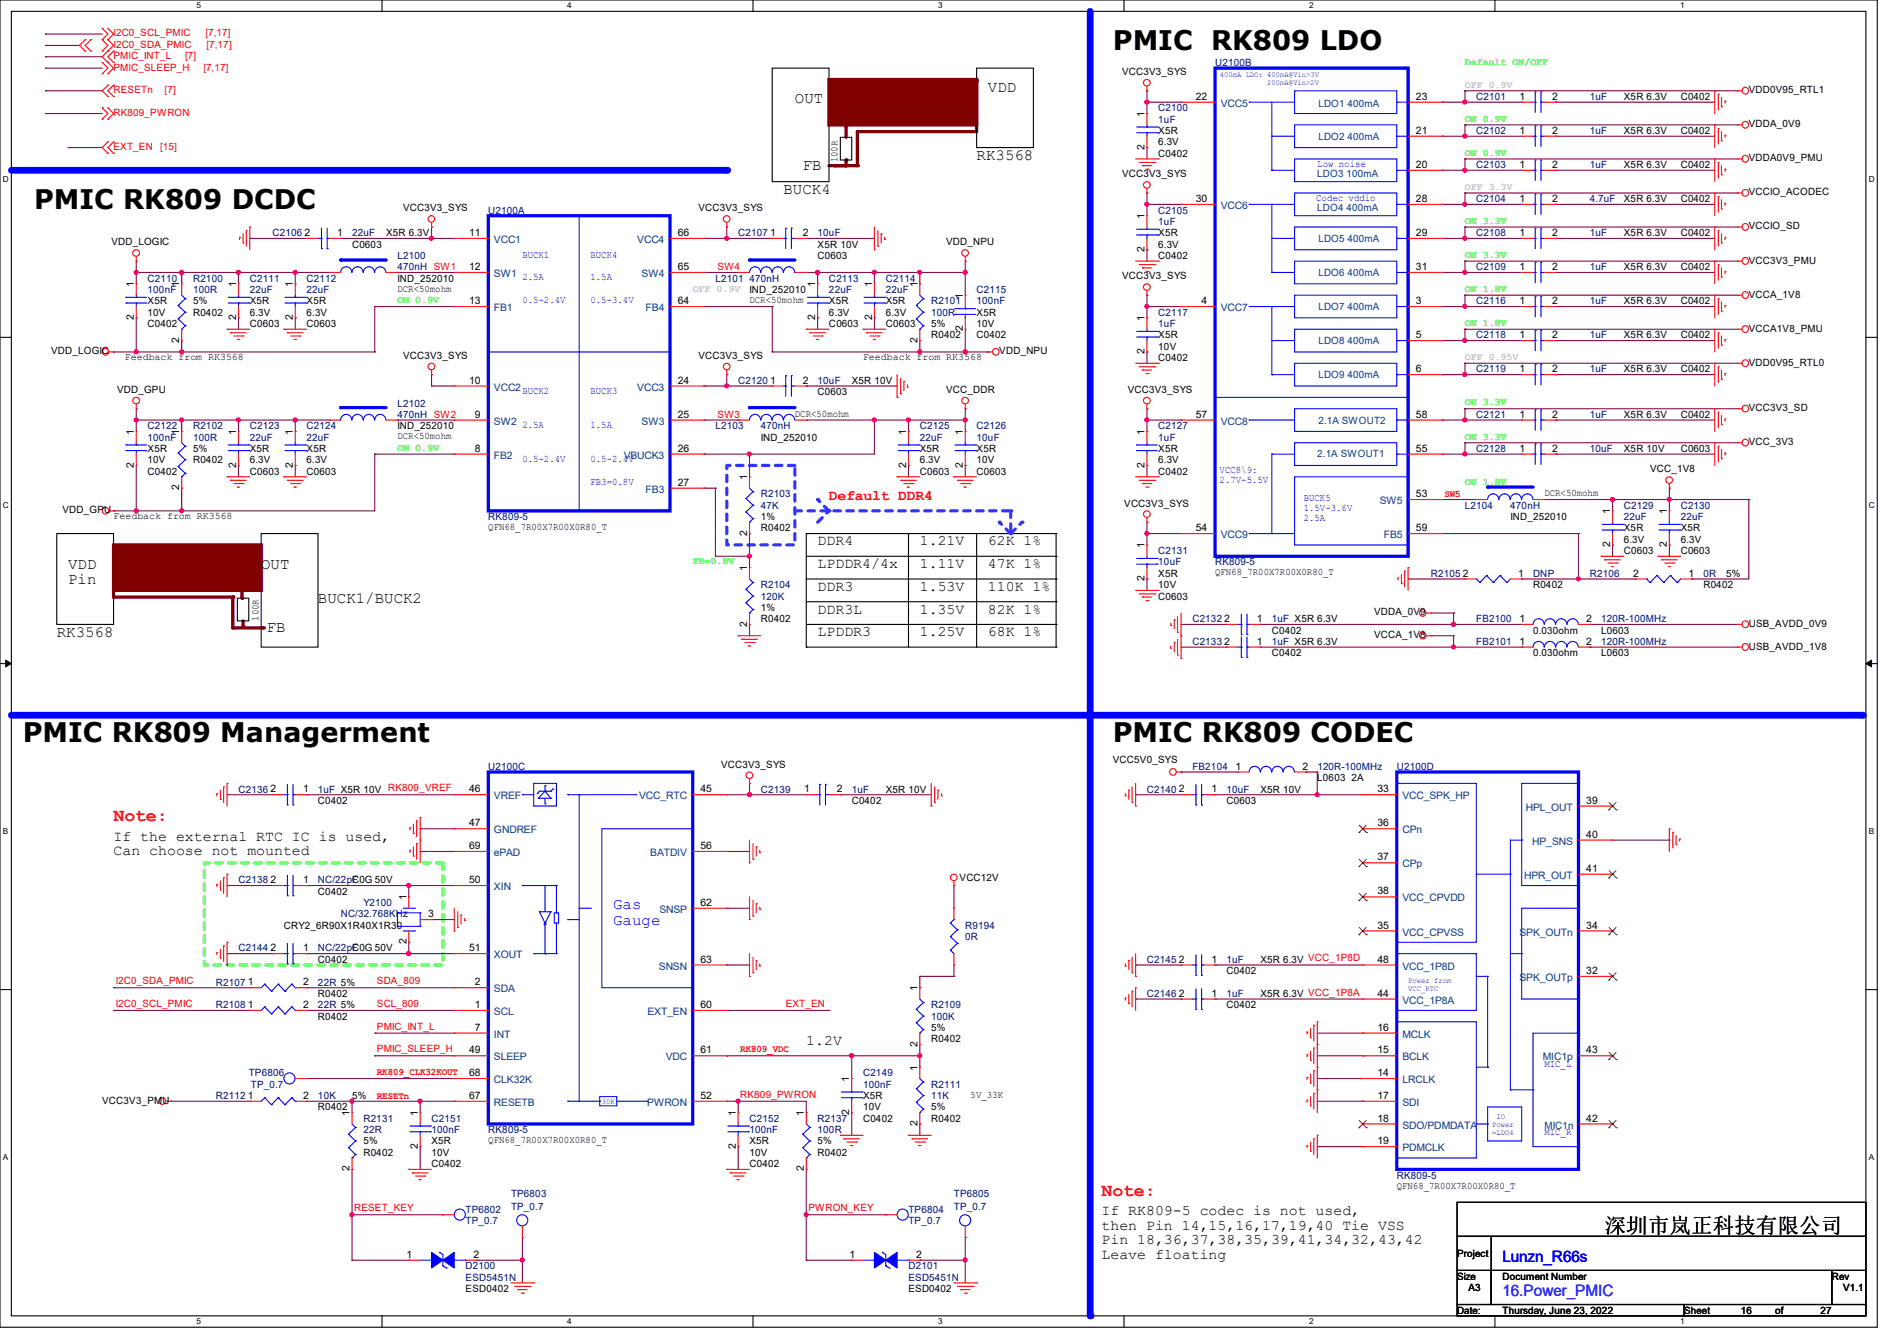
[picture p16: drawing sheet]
<svg xmlns="http://www.w3.org/2000/svg" width="297mm" height="210mm" viewBox="0 0 297 210" stroke-linecap="round" stroke-linejoin="round" font-family="sans-serif">
<defs><g id="words">
<g font-size="4.2">
<text x="174.2" y="7.8">PMIC RK809 LDO</text>
<text x="5.3" y="32.7">PMIC RK809 DCDC</text>
<text x="3.6" y="116.2">PMIC RK809 Managerment</text>
<text x="174.2" y="116.2">PMIC RK809 CODEC</text>
</g>
<text font-size="3.3" x="251.2" y="193.1">深圳市岚正科技有限公司</text>
<g font-size="2.8" fill="#f00">
<text x="17.8" y="128.6">Note:</text>
<text x="172.5" y="187.3">Note:</text>
</g>
<g font-size="2.5">
<text x="124.5" y="16.2">OUT</text>
<text x="154.7" y="14.4">VDD</text>
<text x="125.7" y="26.7">FB</text>
<text x="152.9" y="25.1">RK3568</text>
<text x="122.7" y="30.4">BUCK4</text>
<text x="10.7" y="89.1">VDD</text>
<text x="40.9" y="89.1">OUT</text>
<text x="10.7" y="91.5">Pin</text>
<text x="49.8" y="94.4">BUCK1/BUCK2</text>
<text x="8.9" y="99.7">RK3568</text>
<text x="41.8" y="99">FB</text>
</g>
<g font-size="2.5" fill="#00f">
<text x="96" y="142.4">Gas</text>
<text x="96" y="144.9">Gauge</text>
<text x="235.2" y="197.7">Lunzn_R66s</text>
</g>
<text font-size="2.5" fill="#0080ff" x="235.2" y="203">16.Power_PMIC</text>
<text font-size="2.3" fill="#f00" x="129.8" y="78.3">Default DDR4</text>
<g font-size="2.3">
<text x="128" y="89">LPDDR4/4x</text>
<text x="128" y="85.4">DDR4</text>
<text x="144" y="85.4">1.21V</text>
<text x="144" y="89">1.11V</text>
<text x="154.7" y="85.4">62K 1%</text>
<text x="154.7" y="89">47K 1%</text>
<text x="128" y="92.5">DDR3</text>
<text x="144" y="92.5">1.53V</text>
<text x="154.7" y="92.5">110K 1%</text>
<text x="128" y="99.7">LPDDR3</text>
<text x="128" y="96.1">DDR3L</text>
<text x="144" y="96.1">1.35V</text>
<text x="144" y="99.7">1.25V</text>
<text x="154.7" y="99.7">68K 1%</text>
<text x="154.7" y="96.1">82K 1%</text>
<text x="17.8" y="131.7">If the external RTC IC is used,</text>
<text x="17.8" y="133.9">Can choose not mounted</text>
<text x="126.2" y="163.7">1.2V</text>
<text x="172.5" y="190.3">If RK809-5 codec is not used,</text>
<text x="172.5" y="192.6">then Pin 14,15,16,17,19,40 Tie VSS</text>
<text x="172.5" y="194.9">Pin 18,36,37,38,35,39,41,34,32,43,42</text>
<text x="172.5" y="197.2">Leave floating</text>
</g>
<g font-size="1.6" fill="#f00">
<text x="17.8" y="5.7">I2C0_SCL_PMIC</text>
<text x="32.2" y="5.7">[7,17]</text>
<text x="17.8" y="9.3">PMIC_INT_L</text>
<text x="17.8" y="11">PMIC_SLEEP_H</text>
<text x="17.8" y="7.5">I2C0_SDA_PMIC</text>
<text x="29" y="9.3">[7]</text>
<text x="31.8" y="11">[7,17]</text>
<text x="32.3" y="7.5">[7,17]</text>
<text x="17.8" y="14.6">RESETn</text>
<text x="25.8" y="14.6">[7]</text>
<text x="17.8" y="18.2">RK809_PWRON</text>
<text x="17.8" y="23.5">EXT_EN</text>
<text x="25.1" y="23.5">[15]</text>
<text x="112.4" y="42.3">SW4</text>
<text x="112.4" y="65.4">SW3</text>
<text x="226.1" y="77.9">SW5</text>
<text x="18.1" y="154.1">I2C0_SDA_PMIC</text>
<text x="59" y="154.1">SDA_809</text>
<text x="18.1" y="157.7">I2C0_SCL_PMIC</text>
<text x="59" y="157.7">SCL_809</text>
<text x="59" y="161.2">PMIC_INT_L</text>
<text x="123" y="157.7">EXT_EN</text>
<text x="59" y="164.8">PMIC_SLEEP_H</text>
<text x="115.9" y="164.8">RK809_VDC</text>
<text x="59" y="168.4">RK809_CLK32KOUT</text>
<text x="59" y="172.1">RESETn</text>
<text x="115.9" y="171.9">RK809_PWRON</text>
<text x="55.5" y="189.7">RESET_KEY</text>
<text x="126.6" y="189.7">PWRON_KEY</text>
</g>
<g font-size="1.6">
<text x="175.7" y="11.8">VCC3V3_SYS</text>
<text x="187.2" y="15.6">22</text>
<text x="221.7" y="15.6">23</text>
<text x="237.9" y="15.6">1</text>
<text x="243" y="15.6">2</text>
<text x="254.3" y="15.7">X5R 6.3V</text>
<text x="263.1" y="15.7">C0402</text>
<text x="273.8" y="14.6">VDD0V95_RTL1</text>
<text x="179.2" y="23.5" transform="rotate(-90 179.2 23.5)">2</text>
<text x="179.2" y="18.3" transform="rotate(-90 179.2 18.3)">1</text>
<text x="181.4" y="21">X5R</text>
<text x="181.4" y="22.8">6.3V</text>
<text x="221.7" y="21">21</text>
<text x="237.9" y="21">1</text>
<text x="243" y="21">2</text>
<text x="254.3" y="21">X5R 6.3V</text>
<text x="263.1" y="21">C0402</text>
<text x="273.8" y="19.9">VDDA_0V9</text>
<text x="131.1" y="25.4" transform="rotate(-90 131.1 25.4)">100R</text>
<text x="175.7" y="27.8">VCC3V3_SYS</text>
<text x="181.4" y="24.6">C0402</text>
<text x="221.7" y="26.3">20</text>
<text x="237.9" y="26.3">1</text>
<text x="243" y="26.3">2</text>
<text x="254.3" y="26.3">X5R 6.3V</text>
<text x="263.1" y="26.3">C0402</text>
<text x="273.8" y="25.3">VDDA0V9_PMU</text>
<text x="63.1" y="33.1">VCC3V3_SYS</text>
<text x="109.3" y="33.1">VCC3V3_SYS</text>
<text x="179.2" y="34.3" transform="rotate(-90 179.2 34.3)">1</text>
<text x="187.2" y="31.6">30</text>
<text x="221.7" y="31.6">28</text>
<text x="237.9" y="31.6">1</text>
<text x="243" y="31.6">2</text>
<text x="254.3" y="31.7">X5R 6.3V</text>
<text x="263.1" y="31.7">C0402</text>
<text x="273.8" y="30.6">VCCIO_ACODEC</text>
<text x="273.8" y="35.9">VCCIO_SD</text>
<text x="17.4" y="38.4">VDD_LOGIC</text>
<text x="47.7" y="37">2</text>
<text x="52.8" y="37">1</text>
<text x="55.1" y="38.8">C0603</text>
<text x="60.5" y="37">X5R 6.3V</text>
<text x="73.4" y="37">11</text>
<text x="106.1" y="37">66</text>
<text x="120.6" y="37">1</text>
<text x="125.7" y="37">2</text>
<text x="128" y="40.6">C0603</text>
<text x="128" y="38.8">X5R 10V</text>
<text x="148.1" y="38.4">VDD_NPU</text>
<text x="179.2" y="39.5" transform="rotate(-90 179.2 39.5)">2</text>
<text x="181.4" y="40.6">C0402</text>
<text x="181.4" y="37">X5R</text>
<text x="181.4" y="38.8">6.3V</text>
<text x="221.7" y="37">29</text>
<text x="237.9" y="37">1</text>
<text x="243" y="37">2</text>
<text x="254.3" y="37">X5R 6.3V</text>
<text x="263.1" y="37">C0402</text>
<text x="273.8" y="41.3">VCC3V3_PMU</text>
<text x="21" y="45" transform="rotate(-90 21 45)">1</text>
<text x="23.1" y="47.7">X5R</text>
<text x="28.1" y="45" transform="rotate(-90 28.1 45)">1</text>
<text x="30.2" y="47.7">5%</text>
<text x="37" y="45" transform="rotate(-90 37 45)">1</text>
<text x="39.1" y="47.7">X5R</text>
<text x="45.8" y="45" transform="rotate(-90 45.8 45)">1</text>
<text x="48" y="47.7">X5R</text>
<text x="62.2" y="45.7">DCR&lt;50mohm</text>
<text x="62.2" y="44.1">IND_252010</text>
<text x="73.4" y="42.3">12</text>
<text x="73.4" y="47.6">13</text>
<text x="106.1" y="42.3">65</text>
<text x="106.1" y="47.6">64</text>
<text x="117.3" y="47.5">DCR&lt;50mohm</text>
<text x="117.3" y="45.9">IND_252010</text>
<text x="127.6" y="45" transform="rotate(-90 127.6 45)">1</text>
<text x="129.8" y="47.7">X5R</text>
<text x="136.5" y="45" transform="rotate(-90 136.5 45)">1</text>
<text x="138.7" y="47.7">X5R</text>
<text x="143.6" y="45" transform="rotate(-90 143.6 45)">1</text>
<text x="150.8" y="46.8" transform="rotate(-90 150.8 46.8)">1</text>
<text x="175.7" y="43.8">VCC3V3_SYS</text>
<text x="188.1" y="47.6">4</text>
<text x="221.7" y="42.3">31</text>
<text x="221.7" y="47.6">3</text>
<text x="237.9" y="47.6">1</text>
<text x="237.9" y="42.3">1</text>
<text x="243" y="47.6">2</text>
<text x="243" y="42.3">2</text>
<text x="254.3" y="47.7">X5R 6.3V</text>
<text x="254.3" y="42.3">X5R 6.3V</text>
<text x="263.1" y="47.7">C0402</text>
<text x="263.1" y="42.3">C0402</text>
<text x="273.8" y="46.6">VCCA_1V8</text>
<text x="21" y="50.1" transform="rotate(-90 21 50.1)">2</text>
<text x="23.1" y="51.2">C0402</text>
<text x="23.1" y="49.4">10V</text>
<text x="28.1" y="53.7" transform="rotate(-90 28.1 53.7)">2</text>
<text x="30.2" y="49.4">R0402</text>
<text x="37" y="50.1" transform="rotate(-90 37 50.1)">2</text>
<text x="39.1" y="51.2">C0603</text>
<text x="39.1" y="49.4">6.3V</text>
<text x="45.8" y="50.1" transform="rotate(-90 45.8 50.1)">2</text>
<text x="48" y="51.2">C0603</text>
<text x="48" y="49.4">6.3V</text>
<text x="127.6" y="50.1" transform="rotate(-90 127.6 50.1)">2</text>
<text x="129.8" y="51.2">C0603</text>
<text x="129.8" y="49.4">6.3V</text>
<text x="136.5" y="50.1" transform="rotate(-90 136.5 50.1)">2</text>
<text x="138.7" y="51.2">C0603</text>
<text x="138.7" y="49.4">6.3V</text>
<text x="143.6" y="53.7" transform="rotate(-90 143.6 53.7)">2</text>
<text x="145.8" y="53">R0402</text>
<text x="145.8" y="51.2">5%</text>
<text x="150.8" y="51.9" transform="rotate(-90 150.8 51.9)">2</text>
<text x="152.9" y="53">C0402</text>
<text x="152.9" y="49.4">X5R</text>
<text x="152.9" y="51.2">10V</text>
<text x="179.2" y="50.3" transform="rotate(-90 179.2 50.3)">1</text>
<text x="181.4" y="53">X5R</text>
<text x="221.7" y="53">5</text>
<text x="237.9" y="53">1</text>
<text x="243" y="53">2</text>
<text x="254.3" y="53">X5R 6.3V</text>
<text x="263.1" y="53">C0402</text>
<text x="273.8" y="51.9">VCCA1V8_PMU</text>
<text x="8" y="55.5">VDD_LOGIC</text>
<text x="19.6" y="56.3">Feedback from RK3568</text>
<text x="63.1" y="56.2">VCC3V3_SYS</text>
<text x="109.3" y="56.2">VCC3V3_SYS</text>
<text x="135.1" y="56.3">Feedback from RK3568</text>
<text x="156.5" y="55.5">VDD_NPU</text>
<text x="179.2" y="55.5" transform="rotate(-90 179.2 55.5)">2</text>
<text x="181.4" y="56.6">C0402</text>
<text x="181.4" y="54.8">10V</text>
<text x="221.7" y="58.3">6</text>
<text x="237.9" y="58.3">1</text>
<text x="243" y="58.3">2</text>
<text x="254.3" y="58.3">X5R 6.3V</text>
<text x="263.1" y="58.3">C0402</text>
<text x="273.8" y="57.3">VDD0V95_RTL0</text>
<text x="18.3" y="61.6">VDD_GPU</text>
<text x="73.4" y="60.1">10</text>
<text x="74.3" y="65.4">9</text>
<text x="106.1" y="60.1">24</text>
<text x="106.1" y="65.4">25</text>
<text x="120.6" y="60.1">1</text>
<text x="124.5" y="65.2">DCR&lt;50mohm</text>
<text x="125.7" y="60.1">2</text>
<text x="128" y="61.9">C0603</text>
<text x="133.3" y="60.1">X5R 10V</text>
<text x="148.1" y="61.6">VCC_DDR</text>
<text x="176.6" y="61.6">VCC3V3_SYS</text>
<text x="187.2" y="65.4">57</text>
<text x="221.7" y="65.4">58</text>
<text x="237.9" y="65.4">1</text>
<text x="243" y="65.4">2</text>
<text x="254.3" y="65.4">X5R 6.3V</text>
<text x="263.1" y="65.4">C0402</text>
<text x="273.8" y="64.4">VCC3V3_SD</text>
<text x="21" y="68.1" transform="rotate(-90 21 68.1)">1</text>
<text x="23.1" y="70.8">X5R</text>
<text x="28.1" y="68.1" transform="rotate(-90 28.1 68.1)">1</text>
<text x="30.2" y="70.8">5%</text>
<text x="37" y="68.1" transform="rotate(-90 37 68.1)">1</text>
<text x="39.1" y="70.8">X5R</text>
<text x="45.8" y="68.1" transform="rotate(-90 45.8 68.1)">1</text>
<text x="48" y="70.8">X5R</text>
<text x="62.2" y="68.8">DCR&lt;50mohm</text>
<text x="62.2" y="67.2">IND_252010</text>
<text x="74.3" y="70.7">8</text>
<text x="106.1" y="70.7">26</text>
<text x="119.1" y="69">IND_252010</text>
<text x="141.9" y="68.1" transform="rotate(-90 141.9 68.1)">1</text>
<text x="144" y="70.8">X5R</text>
<text x="150.8" y="68.1" transform="rotate(-90 150.8 68.1)">1</text>
<text x="152.9" y="70.8">X5R</text>
<text x="179.2" y="68.1" transform="rotate(-90 179.2 68.1)">1</text>
<text x="181.4" y="70.8">X5R</text>
<text x="221.7" y="70.7">55</text>
<text x="237.9" y="70.7">1</text>
<text x="243" y="70.7">2</text>
<text x="254.3" y="70.8">X5R 10V</text>
<text x="263.1" y="70.8">C0603</text>
<text x="273.8" y="69.7">VCC_3V3</text>
<text x="21" y="73.2" transform="rotate(-90 21 73.2)">2</text>
<text x="23.1" y="74.3">C0402</text>
<text x="23.1" y="72.6">10V</text>
<text x="28.1" y="76.8" transform="rotate(-90 28.1 76.8)">2</text>
<text x="30.2" y="72.6">R0402</text>
<text x="37" y="73.2" transform="rotate(-90 37 73.2)">2</text>
<text x="39.1" y="74.3">C0603</text>
<text x="39.1" y="72.6">6.3V</text>
<text x="45.8" y="73.2" transform="rotate(-90 45.8 73.2)">2</text>
<text x="48" y="74.3">C0603</text>
<text x="48" y="72.6">6.3V</text>
<text x="106.1" y="76.1">27</text>
<text x="117" y="75.2" transform="rotate(-90 117 75.2)">1</text>
<text x="141.9" y="73.2" transform="rotate(-90 141.9 73.2)">2</text>
<text x="144" y="74.3">C0603</text>
<text x="144" y="72.6">6.3V</text>
<text x="150.8" y="73.2" transform="rotate(-90 150.8 73.2)">2</text>
<text x="152.9" y="74.3">C0603</text>
<text x="152.9" y="72.6">10V</text>
<text x="179.2" y="73.2" transform="rotate(-90 179.2 73.2)">2</text>
<text x="181.4" y="74.3">C0402</text>
<text x="181.4" y="72.6">6.3V</text>
<text x="221.7" y="77.9">53</text>
<text x="241.8" y="77.7">DCR&lt;50mohm</text>
<text x="258.4" y="74">VCC_1V8</text>
<text x="9.8" y="80.4">VDD_GPU</text>
<text x="17.8" y="81.2">Feedback from RK3568</text>
<text x="76.5" y="83">QFN68_7R00X7R00X0R80_T</text>
<text x="117" y="83.9" transform="rotate(-90 117 83.9)">2</text>
<text x="119.1" y="83.2">R0402</text>
<text x="119.1" y="81.4">1%</text>
<text x="176" y="79.3">VCC3V3_SYS</text>
<text x="187.2" y="83.2">54</text>
<text x="221.7" y="83.2">59</text>
<text x="236.5" y="81.4">IND_252010</text>
<text x="252.1" y="80.6" transform="rotate(-90 252.1 80.6)">1</text>
<text x="254.3" y="83.2">X5R</text>
<text x="261" y="80.6" transform="rotate(-90 261 80.6)">1</text>
<text x="263.1" y="83.2">X5R</text>
<text x="117" y="89.4" transform="rotate(-90 117 89.4)">1</text>
<text x="179.2" y="85.9" transform="rotate(-90 179.2 85.9)">1</text>
<text x="252.1" y="85.7" transform="rotate(-90 252.1 85.7)">2</text>
<text x="254.3" y="86.8">C0603</text>
<text x="254.3" y="85">6.3V</text>
<text x="261" y="85.7" transform="rotate(-90 261 85.7)">2</text>
<text x="263.1" y="86.8">C0603</text>
<text x="263.1" y="85">6.3V</text>
<text x="119.1" y="95.7">1%</text>
<text x="179.2" y="91" transform="rotate(-90 179.2 91)">2</text>
<text x="181.4" y="93.9">C0603</text>
<text x="181.4" y="90.3">X5R</text>
<text x="181.4" y="92.1">10V</text>
<text x="190.2" y="90.1">QFN68_7R00X7R00X0R80_T</text>
<text x="229" y="90.3">2</text>
<text x="237.7" y="90.3">1</text>
<text x="240" y="92.1">R0402</text>
<text x="255.7" y="90.3">2</text>
<text x="264.4" y="90.3">1</text>
<text x="266.7" y="92.1">R0402</text>
<text x="270.3" y="90.3">5%</text>
<text x="40.5" y="97.2" transform="rotate(-90 40.5 97.2)">100R</text>
<text x="117" y="98.1" transform="rotate(-90 117 98.1)">2</text>
<text x="119.1" y="97.4">R0402</text>
<text x="191.7" y="97.4">2</text>
<text x="191.7" y="101">2</text>
<text x="196.8" y="97.4">1</text>
<text x="196.8" y="101">1</text>
<text x="199.1" y="99.2">C0402</text>
<text x="215.1" y="96.4">VDDA_0V9</text>
<text x="215.1" y="99.9">VCCA_1V8</text>
<text x="237.9" y="97.4">1</text>
<text x="237.9" y="101">1</text>
<text x="240" y="99.2">0.030ohm</text>
<text x="248.4" y="97.4">2</text>
<text x="248.4" y="101">2</text>
<text x="250.7" y="99.2">L0603</text>
<text x="273.8" y="101.7">USB_AVDD_1V8</text>
<text x="273.8" y="98.2">USB_AVDD_0V9</text>
<text x="199.1" y="102.8">C0402</text>
<text x="240" y="102.8">0.030ohm</text>
<text x="250.7" y="102.8">L0603</text>
<text x="174.2" y="119.5">VCC5V0_SYS</text>
<text x="42.3" y="124.1">2</text>
<text x="47.5" y="124.1">1</text>
<text x="49.8" y="125.9">C0402</text>
<text x="73.4" y="124.1">46</text>
<text x="109.7" y="124.1">45</text>
<text x="112.9" y="120.2">VCC3V3_SYS</text>
<text x="125.9" y="124.1">1</text>
<text x="131" y="124.1">2</text>
<text x="133.3" y="125.9">C0402</text>
<text x="138.7" y="124.1">X5R 10V</text>
<text x="184.6" y="124.1">2</text>
<text x="189.7" y="124.1">1</text>
<text x="192" y="125.9">C0603</text>
<text x="193.5" y="120.5">1</text>
<text x="197.4" y="124.1">X5R 10V</text>
<text x="203.9" y="120.5">2</text>
<text x="206.2" y="122.3">L0603 2A</text>
<text x="215.7" y="124.1">33</text>
<text x="248.4" y="125.9">39</text>
<text x="73.4" y="129.4">47</text>
<text x="215.7" y="129.4">36</text>
<text x="248.4" y="131.2">40</text>
<text x="73.4" y="133">69</text>
<text x="109.7" y="133">56</text>
<text x="215.7" y="134.7">37</text>
<text x="248.4" y="136.5">41</text>
<text x="42.3" y="138.3">2</text>
<text x="47.5" y="138.3">1</text>
<text x="49.8" y="140.1">C0402</text>
<text x="55.1" y="138.3">C0G 50V</text>
<text x="63.6" y="141" transform="rotate(-90 63.6 141)">1</text>
<text x="67" y="143.6">3</text>
<text x="73.4" y="138.3">50</text>
<text x="109.7" y="141.9">62</text>
<text x="150.2" y="138">VCC12V</text>
<text x="215.7" y="140.1">38</text>
<text x="42.3" y="149">2</text>
<text x="44.4" y="145.5">CRY2_6R90X1R40X1R30</text>
<text x="47.5" y="149">1</text>
<text x="55.1" y="149">C0G 50V</text>
<text x="63.6" y="147.9" transform="rotate(-90 63.6 147.9)">2</text>
<text x="73.4" y="149">51</text>
<text x="215.7" y="145.4">35</text>
<text x="248.4" y="145.4">34</text>
<text x="38.8" y="154.3">1</text>
<text x="47.5" y="154.3">2</text>
<text x="49.8" y="150.8">C0402</text>
<text x="74.3" y="154.3">2</text>
<text x="109.7" y="150.8">63</text>
<text x="143.6" y="155.2" transform="rotate(-90 143.6 155.2)">1</text>
<text x="184.6" y="150.8">2</text>
<text x="189.7" y="150.8">1</text>
<text x="192" y="152.6">C0402</text>
<text x="197.4" y="150.8">X5R 6.3V VCC_1P8D</text>
<text x="215.7" y="150.8">48</text>
<text x="248.4" y="152.5">32</text>
<text x="38.8" y="157.9">1</text>
<text x="47.5" y="157.9">2</text>
<text x="49.8" y="156.1">R0402</text>
<text x="49.8" y="159.7">R0402</text>
<text x="74.3" y="157.9">1</text>
<text x="74.3" y="161.4">7</text>
<text x="109.7" y="157.9">60</text>
<text x="145.8" y="161.5">5%</text>
<text x="184.6" y="156.1">2</text>
<text x="189.7" y="156.1">1</text>
<text x="192" y="157.9">C0402</text>
<text x="197.4" y="156.1">X5R 6.3V VCC_1P8A</text>
<text x="215.7" y="156.1">44</text>
<text x="215.7" y="161.4">16</text>
<text x="73.4" y="165">49</text>
<text x="109.7" y="165">61</text>
<text x="143.6" y="167.7" transform="rotate(-90 143.6 167.7)">1</text>
<text x="143.6" y="163.9" transform="rotate(-90 143.6 163.9)">2</text>
<text x="145.8" y="163.2">R0402</text>
<text x="215.7" y="165">15</text>
<text x="248.4" y="165">43</text>
<text x="16" y="172.8">VCC3V3_PMU</text>
<text x="38.8" y="172.1">1</text>
<text x="47.5" y="172.1">2</text>
<text x="49.8" y="173.9">R0402</text>
<text x="55.1" y="172.1">5%</text>
<text x="73.4" y="168.5">68</text>
<text x="73.4" y="172.1">67</text>
<text x="109.7" y="172.1">52</text>
<text x="133" y="169.5" transform="rotate(-90 133 169.5)">1</text>
<text x="135.1" y="172.1">X5R</text>
<text x="135.1" y="173.9">10V</text>
<text x="145.8" y="173.9">5%</text>
<text x="152" y="171.9">5V_33K</text>
<text x="215.7" y="168.5">14</text>
<text x="215.7" y="172.1">17</text>
<text x="54.7" y="174.8" transform="rotate(-90 54.7 174.8)">1</text>
<text x="56.9" y="179.2">5%</text>
<text x="65.4" y="179.9" transform="rotate(-90 65.4 179.9)">2</text>
<text x="65.4" y="174.8" transform="rotate(-90 65.4 174.8)">1</text>
<text x="67.6" y="179.2">X5R</text>
<text x="76.5" y="179">QFN68_7R00X7R00X0R80_T</text>
<text x="115.2" y="179.9" transform="rotate(-90 115.2 179.9)">2</text>
<text x="115.2" y="174.8" transform="rotate(-90 115.2 174.8)">1</text>
<text x="117.3" y="179.2">X5R</text>
<text x="125.9" y="174.8" transform="rotate(-90 125.9 174.8)">1</text>
<text x="128" y="179.2">5%</text>
<text x="133" y="174.6" transform="rotate(-90 133 174.6)">2</text>
<text x="135.1" y="175.7">C0402</text>
<text x="143.6" y="176.4" transform="rotate(-90 143.6 176.4)">2</text>
<text x="145.8" y="175.7">R0402</text>
<text x="215.7" y="175.6">18</text>
<text x="215.7" y="179.2">19</text>
<text x="248.4" y="175.6">42</text>
<text x="54.7" y="183.5" transform="rotate(-90 54.7 183.5)">2</text>
<text x="56.9" y="181">R0402</text>
<text x="67.6" y="182.8">C0402</text>
<text x="67.6" y="181">10V</text>
<text x="117.3" y="182.8">C0402</text>
<text x="117.3" y="181">10V</text>
<text x="125.9" y="183.5" transform="rotate(-90 125.9 183.5)">2</text>
<text x="128" y="181">R0402</text>
<text x="218.7" y="186.1">QFN68_7R00X7R00X0R80_T</text>
<text x="63.7" y="197">1</text>
<text x="74.1" y="197">2</text>
<text x="133" y="197">1</text>
<text x="143.5" y="197">2</text>
<text x="228.1" y="196.8">Project</text>
<text x="72.9" y="202.3">ESD0402</text>
<text x="142.2" y="202.3">ESD0402</text>
<text x="228.1" y="200.4">Size</text>
<text x="229.9" y="202.2">A3</text>
<text x="235.2" y="200.4">Document Number</text>
<text x="286.8" y="200.4">Rev</text>
<text x="288.6" y="202.2">V1.1</text>
<text x="228.1" y="205.7">Date:</text>
<text x="235.2" y="205.7">Thursday, June 23, 2022</text>
<text x="263.7" y="205.7">Sheet</text>
<text x="272.6" y="205.7">16</text>
<text x="277.9" y="205.7">of</text>
<text x="285" y="205.7">27</text>
</g>
<g font-size="1.6" fill="#000080">
<text x="190.2" y="10.3">U2100B</text>
<text x="181.4" y="17.4">C2100</text>
<text x="231.1" y="15.7">C2101</text>
<text x="248.9" y="15.7">1uF</text>
<text x="181.4" y="19.2">1uF</text>
<text x="231.1" y="21">C2102</text>
<text x="248.9" y="21">1uF</text>
<text x="231.1" y="26.3">C2103</text>
<text x="248.9" y="26.3">1uF</text>
<text x="76.5" y="33.4">U2100A</text>
<text x="181.4" y="33.4">C2105</text>
<text x="181.4" y="35.2">1uF</text>
<text x="231.1" y="31.7">C2104</text>
<text x="248.9" y="31.7">4.7uF</text>
<text x="42.7" y="37">C2106</text>
<text x="55.1" y="37">22uF</text>
<text x="62.2" y="40.6">L2100</text>
<text x="115.6" y="37">C2107</text>
<text x="128" y="37">10uF</text>
<text x="231.1" y="37">C2108</text>
<text x="248.9" y="37">1uF</text>
<text x="23.1" y="44.1">C2110</text>
<text x="23.1" y="45.9">100nF</text>
<text x="30.2" y="44.1">R2100</text>
<text x="30.2" y="45.9">100R</text>
<text x="39.1" y="44.1">C2111</text>
<text x="39.1" y="45.9">22uF</text>
<text x="48" y="44.1">C2112</text>
<text x="48" y="45.9">22uF</text>
<text x="62.2" y="42.3">470nH SW1</text>
<text x="112" y="44.1">L2101 470nH</text>
<text x="129.8" y="44.1">C2113</text>
<text x="129.8" y="45.9">22uF</text>
<text x="138.7" y="44.1">C2114</text>
<text x="138.7" y="45.9">22uF</text>
<text x="145.8" y="47.7">R2101</text>
<text x="152.9" y="45.9">C2115</text>
<text x="152.9" y="47.7">100nF</text>
<text x="231.1" y="47.7">C2116</text>
<text x="231.1" y="42.3">C2109</text>
<text x="248.9" y="47.7">1uF</text>
<text x="248.9" y="42.3">1uF</text>
<text x="145.8" y="49.4">100R</text>
<text x="181.4" y="49.4">C2117</text>
<text x="181.4" y="51.2">1uF</text>
<text x="231.1" y="53">C2118</text>
<text x="248.9" y="53">1uF</text>
<text x="231.1" y="58.3">C2119</text>
<text x="248.9" y="58.3">1uF</text>
<text x="62.2" y="63.7">L2102</text>
<text x="62.2" y="65.4">470nH SW2</text>
<text x="115.6" y="60.1">C2120</text>
<text x="128" y="60.1">10uF</text>
<text x="231.1" y="65.4">C2121</text>
<text x="248.9" y="65.4">1uF</text>
<text x="23.1" y="67.2">C2122</text>
<text x="23.1" y="69">100nF</text>
<text x="30.2" y="67.2">R2102</text>
<text x="30.2" y="69">100R</text>
<text x="39.1" y="67.2">C2123</text>
<text x="39.1" y="69">22uF</text>
<text x="48" y="67.2">C2124</text>
<text x="48" y="69">22uF</text>
<text x="112" y="67.2">L2103</text>
<text x="119.1" y="67.2">470nH</text>
<text x="144" y="67.2">C2125</text>
<text x="144" y="69">22uF</text>
<text x="152.9" y="67.2">C2126</text>
<text x="152.9" y="69">10uF</text>
<text x="181.4" y="67.2">C2127</text>
<text x="181.4" y="69">1uF</text>
<text x="231.1" y="70.8">C2128</text>
<text x="248.9" y="70.8">10uF</text>
<text x="119.1" y="77.9">R2103</text>
<text x="76.5" y="81.4">RK809-5</text>
<text x="119.1" y="79.7">47K</text>
<text x="229.4" y="79.7">L2104</text>
<text x="236.5" y="79.7">470nH</text>
<text x="254.3" y="79.7">C2129</text>
<text x="254.3" y="81.4">22uF</text>
<text x="263.1" y="79.7">C2130</text>
<text x="263.1" y="81.4">22uF</text>
<text x="181.4" y="86.8">C2131</text>
<text x="181.4" y="88.6">10uF</text>
<text x="190.2" y="88.6">RK809-5</text>
<text x="119.1" y="92.1">R2104</text>
<text x="119.1" y="93.9">120K</text>
<text x="224" y="90.3">R2105</text>
<text x="240" y="90.3">DNP</text>
<text x="248.9" y="90.3">R2106</text>
<text x="266.7" y="90.3">0R</text>
<text x="186.7" y="97.4">C2132</text>
<text x="186.7" y="101">C2133</text>
<text x="199.1" y="97.4">1uF X5R 6.3V</text>
<text x="199.1" y="101">1uF X5R 6.3V</text>
<text x="231.1" y="97.4">FB2100</text>
<text x="231.1" y="101">FB2101</text>
<text x="250.7" y="97.4">120R-100MHz</text>
<text x="250.7" y="101">120R-100MHz</text>
<text x="37.3" y="124.1">C2136</text>
<text x="49.8" y="124.1">1uF X5R 10V RK809_VREF</text>
<text x="76.5" y="120.6">U2100C</text>
<text x="119.1" y="124.1">C2139</text>
<text x="133.4" y="124.1">1uF</text>
<text x="179.6" y="124.1">C2140</text>
<text x="186.7" y="120.6">FB2104</text>
<text x="192" y="124.1">10uF</text>
<text x="206.3" y="120.6">120R-100MHz</text>
<text x="218.7" y="120.6">U2100D</text>
<text x="37.3" y="138.3">C2138</text>
<text x="49.8" y="138.3">NC/22pF</text>
<text x="53.3" y="143.7">NC/32.768KHz</text>
<text x="56.9" y="141.9">Y2100</text>
<text x="37.3" y="149">C2144</text>
<text x="49.8" y="149">NC/22pF</text>
<text x="151.1" y="145.5">R9194</text>
<text x="151.1" y="147.2">0R</text>
<text x="33.8" y="154.3">R2107</text>
<text x="49.8" y="154.3">22R 5%</text>
<text x="179.6" y="150.8">C2145</text>
<text x="192" y="150.8">1uF</text>
<text x="33.8" y="157.9">R2108</text>
<text x="49.8" y="157.9">22R 5%</text>
<text x="145.8" y="157.9">R2109</text>
<text x="145.8" y="159.7">100K</text>
<text x="179.6" y="156.1">C2146</text>
<text x="192" y="156.1">1uF</text>
<text x="33.8" y="172.1">R2112</text>
<text x="38.9" y="168.6">TP6806</text>
<text x="39.3" y="170.3">TP_0.7</text>
<text x="49.8" y="172.1">10K</text>
<text x="135.1" y="168.6">C2149</text>
<text x="135.1" y="170.3">100nF</text>
<text x="145.8" y="170.3">R2111</text>
<text x="145.8" y="172.1">11K</text>
<text x="56.9" y="175.7">R2131</text>
<text x="56.9" y="177.5">22R</text>
<text x="67.6" y="175.7">C2151</text>
<text x="67.6" y="177.5">100nF</text>
<text x="76.5" y="177.5">RK809-5</text>
<text x="117.3" y="175.7">C2152</text>
<text x="117.3" y="177.5">100nF</text>
<text x="128" y="175.7">R2137</text>
<text x="128" y="177.5">100R</text>
<text x="218.7" y="184.6">RK809-5</text>
<text x="72.9" y="189.9">TP6802</text>
<text x="72.9" y="191.7">TP_0.7</text>
<text x="80" y="187.4">TP6803</text>
<text x="80" y="189.6">TP_0.7</text>
<text x="142.2" y="189.9">TP6804</text>
<text x="142.2" y="191.7">TP_0.7</text>
<text x="149.4" y="187.4">TP6805</text>
<text x="149.4" y="189.6">TP_0.7</text>
<text x="72.9" y="198.8">D2100</text>
<text x="72.9" y="200.6">ESD5451N</text>
<text x="142.2" y="198.8">D2101</text>
<text x="142.2" y="200.6">ESD5451N</text>
</g>
<g font-size="1.6" fill="#0f0">
<text x="229.4" y="10.2">Default ON/OFF</text>
<text x="229.4" y="19">ON 0.9V</text>
<text x="229.4" y="24.4">ON 0.9V</text>
<text x="229.4" y="35.1">ON 3.3V</text>
<text x="229.4" y="40.4">ON 3.3V</text>
<text x="62.2" y="47.5">ON 0.9V</text>
<text x="229.4" y="45.7">ON 1.8V</text>
<text x="229.4" y="51.1">ON 1.8V</text>
<text x="229.4" y="63.5">ON 3.3V</text>
<text x="62.2" y="70.6">ON 0.9V</text>
<text x="229.4" y="68.8">ON 3.3V</text>
<text x="229.4" y="75.9">ON 1.8V</text>
<text x="108.5" y="88.4">FB=0.8V</text>
</g>
<g font-size="1.6" fill="#004080">
<text x="191.1" y="16.7">VCC5</text>
<text x="206.4" y="16.7">LDO1 400mA</text>
<text x="206.4" y="21.9">LDO2 400mA</text>
<text x="206.2" y="27.8">LDO3 100mA</text>
<text x="191.1" y="32.7">VCC6</text>
<text x="206.2" y="33.1">LDO4 400mA</text>
<text x="77.3" y="38.1">VCC1</text>
<text x="99.8" y="38.1">VCC4</text>
<text x="206.4" y="37.9">LDO5 400mA</text>
<text x="77.3" y="43.4">SW1</text>
<text x="100.5" y="43.4">SW4</text>
<text x="206.4" y="43.2">LDO6 400mA</text>
<text x="77.3" y="48.7">FB1</text>
<text x="101.1" y="48.7">FB4</text>
<text x="191.1" y="48.7">VCC7</text>
<text x="206.4" y="48.6">LDO7 400mA</text>
<text x="206.4" y="53.9">LDO8 400mA</text>
<text x="206.4" y="59.2">LDO9 400mA</text>
<text x="77.3" y="61.2">VCC2</text>
<text x="99.8" y="61.2">VCC3</text>
<text x="77.3" y="66.5">SW2</text>
<text x="77.3" y="71.8">FB2</text>
<text x="97.7" y="71.8">VBUCK3</text>
<text x="100.5" y="66.5">SW3</text>
<text x="191.1" y="66.5">VCC8</text>
<text x="206.2" y="71.5">2.1A SWOUT1</text>
<text x="206.4" y="66.3">2.1A SWOUT2</text>
<text x="101.1" y="77.2">FB3</text>
<text x="216" y="79">SW5</text>
<text x="191.1" y="84.3">VCC9</text>
<text x="216.7" y="84.3">FB5</text>
<text x="77.3" y="125.2">VREF</text>
<text x="100.1" y="125.2">VCC_RTC</text>
<text x="219.6" y="125.2">VCC_SPK_HP</text>
<text x="77.3" y="130.5">GNDREF</text>
<text x="219.6" y="130.5">CPn</text>
<text x="238.9" y="127">HPL_OUT</text>
<text x="77.3" y="134.1">ePAD</text>
<text x="101.8" y="134.1">BATDIV</text>
<text x="219.6" y="135.8">CPp</text>
<text x="238.6" y="137.6">HPR_OUT</text>
<text x="239.9" y="132.3">HP_SNS</text>
<text x="77.3" y="139.4">XIN</text>
<text x="103.2" y="143">SNSP</text>
<text x="219.6" y="141.2">VCC_CPVDD</text>
<text x="219.6" y="146.5">VCC_CPVSS</text>
<text x="237.9" y="146.5">SPK_OUTn</text>
<text x="77.3" y="150.1">XOUT</text>
<text x="77.3" y="155.4">SDA</text>
<text x="103.2" y="151.9">SNSN</text>
<text x="219.6" y="151.9">VCC_1P8D</text>
<text x="237.9" y="153.6">SPK_OUTp</text>
<text x="77.3" y="159">SCL</text>
<text x="101.4" y="159">EXT_EN</text>
<text x="219.6" y="157.2">VCC_1P8A</text>
<text x="77.3" y="162.5">INT</text>
<text x="77.3" y="166.1">SLEEP</text>
<text x="104.2" y="166.1">VDC</text>
<text x="219.6" y="162.5">MCLK</text>
<text x="219.6" y="166.1">BCLK</text>
<text x="241.6" y="166.1">MIC1p</text>
<text x="77.3" y="169.6">CLK32K</text>
<text x="77.3" y="173.2">RESETB</text>
<text x="101.3" y="173.2">PWRON</text>
<text x="219.6" y="169.6">LRCLK</text>
<text x="219.6" y="173.2">SDI</text>
<text x="219.6" y="176.7">SDO/PDMDATA</text>
<text x="241.8" y="176.7">MIC1n</text>
<text x="219.6" y="180.3">PDMCLK</text>
</g>
<g font-size="1.6" fill="#c0c0c0">
<text x="229.4" y="13.7">OFF 0.9V</text>
<text x="229.4" y="29.7">OFF 3.3V</text>
<text x="108.5" y="45.7">OFF 0.9V</text>
<text x="229.4" y="56.4">OFF 0.95V</text>
</g>
<g font-size="1.6" fill="#00f">
<text x="206.2" y="26.1">Low noise</text>
<text x="206.1" y="31.5">Codec vddio</text>
<text x="81.8" y="40.3">BUCK1</text>
<text x="92.5" y="40.3">BUCK4</text>
<text x="81.8" y="43.9">2.5A</text>
<text x="81.8" y="47.5">0.5-2.4V</text>
<text x="92.5" y="43.9">1.5A</text>
<text x="92.5" y="47.5">0.5-3.4V</text>
<text x="81.8" y="61.7">BUCK2</text>
<text x="92.5" y="61.7">BUCK3</text>
<text x="81.8" y="67">2.5A</text>
<text x="92.5" y="67">1.5A</text>
<text x="81.8" y="72.3">0.5-2.4V</text>
<text x="92.5" y="72.3">0.5-2.4V</text>
<text x="92.5" y="75.9">FB3=0.8V</text>
<text x="191" y="74.1">VCC8\9:</text>
<text x="191" y="75.7">2.7V-5.5V</text>
<text x="204.1" y="78.4">BUCK5</text>
<text x="204.1" y="80">1.5V-3.6V</text>
<text x="204.1" y="81.5">2.5A</text>
<text x="241.8" y="167.1">MIC_L</text>
<text x="241.8" y="177.8">MIC_R</text>
</g>
<g font-size="1.3">
<text x="30.8" y="1.3">5</text>
<text x="88.8" y="1.3">4</text>
<text x="146.9" y="1.3">3</text>
<text x="205" y="1.3">2</text>
<text x="263.1" y="1.3">1</text>
<text x=".5" y="28.4">D</text>
<text x="292.6" y="28.4">D</text>
<text x=".5" y="79.5">C</text>
<text x="292.6" y="79.5">C</text>
<text x=".5" y="130.6">B</text>
<text x="292.6" y="130.6">B</text>
<text x=".5" y="181.7">A</text>
<text x="292.6" y="181.7">A</text>
<text x="30.8" y="207.4">5</text>
<text x="88.8" y="207.4">4</text>
<text x="146.9" y="207.4">3</text>
<text x="205" y="207.4">2</text>
<text x="263.1" y="207.4">1</text>
</g>
<g font-size="1.2" fill="#00f">
<text x="191" y="12">400mA LDO: 400mA@Vin&gt;3V</text>
<text x="198.4" y="13.3">200mA@Vin&gt;2V</text>
<text x="220.5" y="153.9">Power from</text>
<text x="220.5" y="155.2">VCC_RTC</text>
<text x="94.2" y="172.9">30K</text>
<text x="233.6" y="176.5">Power</text>
<text x="233.6" y="177.7">=LDO4</text>
<text x="234.3" y="175.3">IO</text>
</g>
</g></defs>
<path d="M0 0h293.9v207.9h-293.9zM1.8 1.8h290.3v204.3h-290.3z" fill="none" stroke="#000" stroke-width=".17"/>
<g fill="#fff">
<path d="M30.8 .2h.7v1.4h-.7z"/>
<path d="M30.8 206.2h.7v1.4h-.7z"/>
</g>
<path d="M59.8 0v1.8M59.8 206.1v1.8" fill="none" stroke="#000" stroke-width=".17"/>
<g fill="#fff">
<path d="M88.8 .2h.7v1.4h-.7z"/>
<path d="M88.8 206.2h.7v1.4h-.7z"/>
</g>
<path d="M117.9 0v1.8M117.9 206.1v1.8" fill="none" stroke="#000" stroke-width=".17"/>
<g fill="#fff">
<path d="M146.9 .2h.7v1.4h-.7z"/>
<path d="M146.9 206.2h.7v1.4h-.7z"/>
</g>
<path d="M176 0v1.8M176 206.1v1.8" fill="none" stroke="#000" stroke-width=".17"/>
<g fill="#fff">
<path d="M205 .2h.7v1.4h-.7z"/>
<path d="M205 206.2h.7v1.4h-.7z"/>
</g>
<path d="M234.1 0v1.8M234.1 206.1v1.8" fill="none" stroke="#000" stroke-width=".17"/>
<g fill="#fff">
<path d="M263.1 .2h.6v1.4h-.6z"/>
<path d="M263.1 206.2h.6v1.4h-.6z"/>
<path d="M.5 27.3h.9v1.4h-.9z"/>
<path d="M292.6 27.3h.9v1.4h-.9z"/>
<path d="M.5 78.4h.9v1.4h-.9z"/>
<path d="M292.6 78.4h.9v1.4h-.9z"/>
</g>
<path d="M0 52.8h1.8M292.1 52.8h1.8" fill="none" stroke="#000" stroke-width=".17"/>
<g fill="#fff">
<path d="M.5 129.5h.8v1.4h-.8z"/>
<path d="M292.6 129.5h.8v1.4h-.8z"/>
</g>
<path d="M0 103.9h1.8M292.1 103.9h1.8" fill="none" stroke="#000" stroke-width=".17"/>
<path d="M.9 103.4l.9 .5-.9 .5zM292.1 103.9l.9-.5v1z" fill="#000" stroke="#000" stroke-width=".16"/>
<g fill="#fff">
<path d="M.5 180.5h.8v1.4h-.8z"/>
<path d="M292.6 180.5h.8v1.4h-.8z"/>
</g>
<path d="M0 155h1.8M292.1 155h1.8" fill="none" stroke="#000" stroke-width=".17"/>
<path d="M17.8 85.7v7.8" fill="none" stroke="#800000" stroke-width=".51"/>
<circle cx="17.8" cy="93.5" r=".25" fill="#800000"/>
<path d="M17.8 93.5h18.6" fill="none" stroke="#800000" stroke-width=".51"/>
<circle cx="36.4" cy="93.5" r=".25" fill="#800000"/>
<path d="M38.1 97.2v.9" fill="none" stroke="#800000" stroke-width=".51"/>
<circle cx="38.1" cy="98.1" r=".25" fill="#800000"/>
<path d="M37.2 93.7h1.7v3.5h-1.7z" fill="none" stroke="#000" stroke-width=".17"/>
<path d="M37.9 92.6v1.1" fill="none" stroke="#800000" stroke-width=".51"/>
<circle cx="37.9" cy="93.7" r=".25" fill="#800000"/>
<path d="M36.4 93.5v4.8" fill="none" stroke="#800000" stroke-width=".51"/>
<circle cx="36.4" cy="93.5" r=".25" fill="#800000"/>
<path d="M36.4 98.3h4.8" fill="none" stroke="#800000" stroke-width=".51"/>
<circle cx="41.2" cy="98.3" r=".25" fill="#800000"/>
<g fill="none" stroke="#000" stroke-width=".17">
<path d="M126.2 83.6h.1M126.2 83.6h39.2M126.2 83.6v17.7M126.2 97.8h39.2M126.2 94.2h39.2M126.2 90.7h39.2M126.2 87.1h39.2M142.2 83.6h.1M142.2 83.6v17.7M152.9 83.6h.1M152.9 83.6v17.7M165.4 83.6h.1"/>
<path d="M165.4 97.8h.1M165.4 94.2h.1M165.4 90.7h.1M165.4 87.1h.1M165.4 83.6v17.7M126.2 101.3h.1M126.2 101.3h39.2M165.4 101.3h.1"/>
</g>
<path d="M124.5 80h33.7" fill="none" stroke="#8000ff" stroke-width=".51" stroke-dasharray="1 1"/>
<circle cx="158.2" cy="80" r=".25" fill="#8000ff" stroke-dasharray="1 1"/>
<path d="M158.2 80v3.6" fill="none" stroke="#8000ff" stroke-width=".51" stroke-dasharray="1 1"/>
<circle cx="158.2" cy="83.6" r=".25" fill="#8000ff" stroke-dasharray="1 1"/>
<path d="M158.2 83.6l1.8-1.8" fill="none" stroke="#8000ff" stroke-width=".51" stroke-dasharray="1 1"/>
<circle cx="160" cy="81.8" r=".25" fill="#8000ff" stroke-dasharray="1 1"/>
<path d="M158.2 83.6l-1.7-1.8" fill="none" stroke="#8000ff" stroke-width=".51" stroke-dasharray="1 1"/>
<circle cx="156.5" cy="81.8" r=".25" fill="#8000ff" stroke-dasharray="1 1"/>
<path d="M128 81.8l1.8-1.8" fill="none" stroke="#8000ff" stroke-width=".51" stroke-dasharray="1 1"/>
<circle cx="129.8" cy="80" r=".25" fill="#8000ff" stroke-dasharray="1 1"/>
<path d="M129.8 80l-1.8-1.8" fill="none" stroke="#8000ff" stroke-width=".51" stroke-dasharray="1 1"/>
<circle cx="128" cy="78.2" r=".25" fill="#8000ff" stroke-dasharray="1 1"/>
<path d="M113.8 72.9h10.7v12.4h-10.7z" fill="none" stroke="#8000ff" stroke-width=".51" stroke-dasharray="1 1"/>
<path d="M152.9 12.6v8" fill="none" stroke="#800000" stroke-width=".51"/>
<circle cx="152.9" cy="12.6" r=".25" fill="#800000"/>
<path d="M134.2 20.6h18.7" fill="none" stroke="#800000" stroke-width=".51"/>
<circle cx="134.2" cy="20.6" r=".25" fill="#800000"/>
<path d="M132.5 25.1v.9" fill="none" stroke="#800000" stroke-width=".51"/>
<circle cx="132.5" cy="25.1" r=".25" fill="#800000"/>
<path d="M132.5 19.7v1.8" fill="none" stroke="#800000" stroke-width=".51"/>
<circle cx="132.5" cy="19.7" r=".25" fill="#800000"/>
<path d="M131.6 21.5h1.7v3.6h-1.7z" fill="none" stroke="#000" stroke-width=".17"/>
<path d="M134.2 20.6v5.4" fill="none" stroke="#800000" stroke-width=".51"/>
<circle cx="134.2" cy="26" r=".25" fill="#800000"/>
<path d="M129.8 26h2.7" fill="none" stroke="#800000" stroke-width=".51"/>
<circle cx="132.5" cy="26" r=".25" fill="#800000"/>
<path d="M130.7 26h3.5" fill="none" stroke="#800000" stroke-width=".51"/>
<circle cx="130.7" cy="26" r=".25" fill="#800000"/>
<path d="M120.9 10.7h8.9v17.7h-8.9zM152.9 10.7h8.9v12.4h-8.9z" fill="none" stroke="#000" stroke-width=".17"/>
<path d="M129.8 12.4h23.1v7.2h-23.1z" fill-rule="evenodd" fill="#800000" stroke="#800000" stroke-width=".51"/>
<path d="M170.7 1.8v204.3" fill="none" stroke="#00f" stroke-width="1.1"/>
<circle cx="170.7" cy="206.1" r=".53" fill="#00f"/>
<path d="M8.9 83.6h8.9v14.2h-8.9zM40.9 83.6h8.9v17.7h-8.9z" fill="none" stroke="#000" stroke-width=".17"/>
<path d="M17.8 85.3h23.1v7.2h-23.1z" fill-rule="evenodd" fill="#800000" stroke="#800000" stroke-width=".51"/>
<path d="M1.8 112h289.8" fill="none" stroke="#00f" stroke-width="1.1"/>
<circle cx="291.6" cy="112" r=".53" fill="#00f"/>
<path d="M1.8 26.7h112" fill="none" stroke="#00f" stroke-width="1.1"/>
<circle cx="113.8" cy="26.7" r=".53" fill="#00f"/>
<path d="M32 135.1h37.3v16h-37.3z" fill="none" stroke="#0f0" stroke-width=".51" stroke-dasharray="1 1"/>
<g fill="none" stroke="#800040" stroke-width=".17">
<path d="M7.1 17.8h.1M7.1 14.2h.1M7.1 8.9h.1M7.1 10.7h.1M7.1 5.3h.1M7.1 7.1h.1M7.1 17.8h8.9M7.1 14.2h8.9M7.1 8.9h8.9M7.1 10.7h8.9M7.1 5.3h8.9M7.1 7.1h5.3"/>
<path d="M179.6 14.2h.1M179.6 16h.1M179.6 14.2v3.6M179.6 16h5.3M225.8 16h.1M225.8 16h12.5M229.4 14.2h.1M229.4 16h.1M229.4 19.6h.1M229.4 14.2h42.6M229.4 14.2v1.8M229.4 19.6v1.7"/>
<path d="M229.4 19.6h42.6M243.6 16h.1M243.6 16h24.9M10.7 23.1h.1M10.7 23.1h5.3M39.1 37.3h.1M39.1 37.3h8.9M53.3 37.3h.1M53.3 37.3h17.8M67.6 35.6h.1M67.6 37.3h.1M67.6 35.6v1.7"/>
<path d="M110.2 37.3h.1M110.2 37.3h10.7M113.8 35.6h.1M113.8 37.3h.1M113.8 35.6v1.7M126.2 37.3h.1M126.2 37.3h10.7M179.6 23.1h.1M179.6 32h.1M179.6 39.1h.1M179.6 30.2h.1M179.6 23.1v1.8"/>
<path d="M179.6 30.2v3.6M179.6 39.1v1.8M179.6 32h5.3M225.8 21.3h.1M225.8 26.7h.1M225.8 32h.1M225.8 37.3h.1M225.8 37.3h12.5M225.8 32h12.5M225.8 21.3h12.5M225.8 26.7h12.5M229.4 24.9h.1"/>
<path d="M229.4 21.3h.1M229.4 26.7h.1M229.4 32h.1M229.4 37.3h.1M229.4 30.2h.1M229.4 35.6h.1M229.4 24.9h42.6M229.4 24.9v1.8M229.4 30.2v1.8M229.4 35.6v1.7M229.4 30.2h42.6M229.4 35.6h42.6"/>
<path d="M243.6 21.3h.1M243.6 26.7h.1M243.6 32h.1M243.6 37.3h.1M243.6 37.3h24.9M243.6 32h24.9M243.6 21.3h24.9M243.6 26.7h24.9M17.8 55.1h.1M17.8 55.1h40.9M21.3 49.8h.1M21.3 42.7h.1"/>
<path d="M21.3 40.9h.1M21.3 42.7h30.3M21.3 40.9v3.5M21.3 49.8v5.3M28.4 55.1h.1M28.4 42.7h.1M28.4 53.3h.1M28.4 42.7v1.7M28.4 53.3v1.8M37.3 42.7h.1M37.3 49.8h.1M37.3 42.7v1.7"/>
<path d="M37.3 49.8v1.8M46.2 42.7h.1M46.2 49.8h.1M46.2 42.7v1.7M46.2 49.8v1.8M58.7 48h.1M58.7 55.1h.1M58.7 48h12.4M58.7 48v7.1M62.2 42.7h.1M62.2 42.7h8.9M67.6 58.7h.1"/>
<path d="M67.6 58.7v1.8M110.2 42.7h.1M110.2 42.7h5.4M110.2 48h10.7M113.8 58.7h.1M113.8 58.7v1.8M120.9 48h.1M120.9 55.1h.1M120.9 55.1h33.8M120.9 48v7.1M126.2 42.7h.1M126.2 42.7h24.9"/>
<path d="M128 42.7h.1M128 49.8h.1M128 42.7v1.7M128 49.8v1.8M136.9 49.8h.1M136.9 42.7h.1M136.9 42.7v1.7M136.9 49.8v1.8M144 42.7h.1M144 53.3h.1M144 42.7v1.7M144 53.3v1.8"/>
<path d="M151.1 55.1h.1M151.1 42.7h.1M151.1 40.9h.1M151.1 40.9v5.3M151.1 51.6v3.5M154.7 55.1h.1M179.6 48h.1M179.6 55.1h.1M179.6 46.2h.1M179.6 48h5.3M179.6 46.2v3.6M179.6 55.1v1.8"/>
<path d="M225.8 42.7h.1M225.8 48h.1M225.8 53.3h.1M225.8 58.7h.1M225.8 42.7h12.5M225.8 48h12.5M225.8 53.3h12.5M225.8 58.7h12.5M229.4 42.7h.1M229.4 48h.1M229.4 53.3h.1M229.4 58.7h.1"/>
<path d="M229.4 40.9h.1M229.4 46.2h.1M229.4 51.6h.1M229.4 56.9h.1M229.4 40.9v1.8M229.4 46.2v1.8M229.4 51.6v1.7M229.4 56.9v1.8M229.4 40.9h42.6M229.4 46.2h42.6M229.4 51.6h42.6M229.4 56.9h42.6"/>
<path d="M243.6 42.7h.1M243.6 48h.1M243.6 53.3h.1M243.6 58.7h.1M243.6 42.7h24.9M243.6 48h24.9M243.6 53.3h24.9M243.6 58.7h24.9M21.3 65.8h.1M21.3 64h.1M21.3 64v3.6M21.3 72.9v7.1"/>
<path d="M21.3 65.8h30.3M28.4 65.8h.1M28.4 76.5h.1M28.4 65.8v1.8M28.4 76.5v3.5M37.3 65.8h.1M37.3 72.9h.1M37.3 65.8v1.8M37.3 72.9v1.8M46.2 65.8h.1M46.2 72.9h.1M46.2 65.8v1.8"/>
<path d="M46.2 72.9v1.8M58.7 71.1h.1M58.7 71.1v8.9h-40.9M58.7 71.1h12.4M62.2 65.8h.1M62.2 65.8h8.9M67.6 60.5h.1M67.6 60.5h3.5M110.2 60.5h.1M110.2 65.8h.1M110.2 76.5h.1M110.2 71.1h.1"/>
<path d="M110.2 65.8h5.4M110.2 60.5h10.7M110.2 76.5h1.8M112 76.5h.1M112 76.5v10.6M113.8 60.5h.1M117.3 71.1h.1M117.3 71.1v3.6M126.2 60.5h.1M126.2 65.8h24.9M126.2 60.5h14.3M136.9 65.8h.1"/>
<path d="M136.9 65.8v5.3h-26.7M142.2 65.8h.1M142.2 72.9h.1M142.2 65.8v1.8M142.2 72.9v1.8M151.1 72.9h.1M151.1 65.8h.1M151.1 64h.1M151.1 64v3.6M151.1 72.9v1.8M179.6 64h.1M179.6 72.9h.1"/>
<path d="M179.6 65.8h.1M179.6 65.8h5.3M179.6 64v3.6M179.6 72.9v1.8M225.8 78.2h.1M225.8 71.1h.1M225.8 65.8h.1M225.8 65.8h12.5M225.8 71.1h12.5M225.8 78.2h5.3M229.4 64h.1M229.4 65.8h.1"/>
<path d="M229.4 69.3h.1M229.4 71.1h.1M229.4 64v1.8M229.4 69.3v1.8M229.4 64h42.6M229.4 69.3h42.6M241.8 78.2h.1M241.8 78.2h32M243.6 65.8h.1M243.6 71.1h.1M243.6 65.8h24.9M243.6 71.1h24.9"/>
<path d="M252.5 78.2h.1M252.5 78.2v1.8M261.4 76.5h.1M261.4 78.2h.1M261.4 76.5v3.5M273.8 78.2h.1M273.8 78.2v12.5h-8.9M17.8 80h.1M21.3 80h.1M28.4 80h.1M112 87.1h.1M112 87.1h5.3"/>
<path d="M117.3 83.6h.1M117.3 87.1h.1M117.3 97.8h.1M117.3 83.6v5.3M117.3 97.8v1.8M179.6 83.6h.1M179.6 90.7h.1M179.6 81.8h.1M179.6 81.8v3.5M179.6 90.7v1.8M179.6 83.6h5.3M184.9 97.8h.1"/>
<path d="M184.9 97.8h7.1M197.4 97.8h.1M197.4 97.8h40.9M220.5 90.7h.1M220.5 90.7h8.9M224 99.6h3.6M224 96h3.6M225.8 83.6h21.3M227.6 96h.1M227.6 97.8h.1M227.6 99.6h.1M227.6 96v1.8"/>
<path d="M227.6 99.6v1.7M238.3 90.7h.1M238.3 90.7h17.7M247.1 83.6h.1M247.1 83.6v7.1M248.9 97.8h.1M248.9 97.8h23.1M252.5 85.3h.1M252.5 85.3v1.8M256 90.7h.1M261.4 85.3h.1M261.4 85.3v1.8"/>
<path d="M264.9 90.7h.1M184.9 101.3h.1M184.9 101.3h7.1M197.4 101.3h40.9M227.6 101.3h.1M238.3 101.3h.1M248.9 101.3h.1M248.9 101.3h23.1M35.6 124.5h.1M35.6 138.7h.1M35.6 124.5h7.1M35.6 138.7h7.1"/>
<path d="M48 124.5h.1M48 138.7h.1M48 124.5h23.1M48 138.7h23.1M64 138.7h.1M64 138.7v1.8M65.8 133.3h.1M65.8 129.8h.1M65.8 133.3h5.3M65.8 129.8h5.3M113.8 124.5h.1M113.8 133.3h.1"/>
<path d="M113.8 124.5h12.4M113.8 133.3h3.5M117.3 122.7h.1M117.3 124.5h.1M117.3 122.7v1.8M131.6 124.5h.1M131.6 124.5h14.2M149.4 138.7h.1M149.4 138.7v3.5M177.8 124.5h.1M177.8 124.5h7.1M184.9 120.9h.1"/>
<path d="M184.9 120.9h8.9M190.2 124.5h.1M190.2 124.5h23.2M204.5 120.9h.1M204.5 120.9h1.7M206.2 120.9h.1M206.2 124.5h.1M206.2 120.9v3.6M252.5 131.6h8.9M261.4 131.6h.1M17.8 154.7h.1M17.8 158.2h.1"/>
<path d="M17.8 154.7h21.3M17.8 158.2h21.3M35.6 149.4h.1M35.6 149.4h7.1M48 149.4h.1M48 154.7h.1M48 158.2h.1M48 149.4h23.1M48 154.7h23.1M48 158.2h23.1M64 149.4h.1M64 147.6h.1"/>
<path d="M64 147.6v1.8M67.6 144h.1M67.6 144h3.5M113.8 142.2h.1M113.8 151.1h.1M113.8 151.1h3.5M113.8 158.2h16M113.8 142.2h3.5M129.8 158.2h.1M144 152.9h.1M144 154.7h.1M144 152.9v1.8"/>
<path d="M144 152.9h5.4M149.4 152.9h.1M149.4 151.1v1.8M177.8 151.1h.1M177.8 156.5h.1M177.8 151.1h7.1M177.8 156.5h7.1M190.2 151.1h.1M190.2 156.5h.1M190.2 151.1h23.2M190.2 156.5h23.2M26.7 172.5h.1"/>
<path d="M26.7 172.5h12.4M48 168.9h.1M48 168.9h23.1M48 172.5h23.1M55.1 172.5h.1M55.1 172.5v1.7M58.7 161.8h.1M58.7 165.4h.1M58.7 161.8h12.4M58.7 165.4h12.4M65.8 179.6h.1M65.8 172.5h.1"/>
<path d="M65.8 172.5v1.7M65.8 179.6v3.5M113.8 172.5h.1M113.8 165.4h.1M113.8 165.4h30.2M113.8 172.5h12.4v1.7M115.6 179.6h.1M115.6 172.5h.1M115.6 172.5v1.7M115.6 179.6v3.5M126.2 174.2h.1M133.3 174.2h.1"/>
<path d="M133.3 165.4h.1M133.3 165.4v3.5M133.3 174.2v3.6M144 176h.1M144 163.6h.1M144 165.4h.1M144 163.6v3.5M144 176v1.8M206.2 168.9h7.2M206.2 161.8h7.2M206.2 165.4h7.2M206.2 172.5h7.2"/>
<path d="M206.2 179.6h7.2M213.4 161.8h.1M213.4 165.4h.1M213.4 168.9h.1M213.4 172.5h.1M213.4 179.6h.1M55.1 183.1h.1M55.1 197.4h.1M55.1 190.2h.1M55.1 190.2h14.2M55.1 183.1v14.3M55.1 197.4h8.9"/>
<path d="M69.3 190.2h.1M74.7 197.4h7.1M81.8 197.4h.1M81.8 193.8v7.1M126.2 183.1h.1M126.2 190.2h.1M126.2 197.4h.1M126.2 183.1v14.3M126.2 190.2h12.5M126.2 197.4h7.1M138.7 190.2h.1M144 197.4h.1"/>
<path d="M144 197.4h7.1M151.1 197.4h.1M151.1 193.8h.1M151.1 193.8v7.1"/>
</g>
<g fill="#f0f" stroke="#f0f" stroke-width=".17">
<circle cx="206.2" cy="124.4" r=".32"/>
<circle cx="144" cy="55.1" r=".32"/>
<circle cx="151.1" cy="55.1" r=".32"/>
<circle cx="21.3" cy="65.8" r=".32"/>
<circle cx="21.3" cy="80" r=".32"/>
<circle cx="21.3" cy="55.1" r=".32"/>
<circle cx="21.3" cy="42.7" r=".32"/>
<circle cx="28.4" cy="42.7" r=".32"/>
<circle cx="64" cy="138.7" r=".32"/>
<circle cx="64" cy="149.3" r=".32"/>
<circle cx="144" cy="42.7" r=".32"/>
<circle cx="151.1" cy="42.7" r=".32"/>
<circle cx="67.5" cy="37.3" r=".32"/>
<circle cx="46.2" cy="42.7" r=".32"/>
<circle cx="37.3" cy="42.7" r=".32"/>
<circle cx="46.2" cy="65.8" r=".32"/>
<circle cx="37.3" cy="65.8" r=".32"/>
<circle cx="113.8" cy="37.3" r=".32"/>
<circle cx="136.9" cy="42.7" r=".32"/>
<circle cx="128" cy="42.7" r=".32"/>
<circle cx="113.8" cy="60.4" r=".32"/>
<circle cx="136.9" cy="65.8" r=".32"/>
<circle cx="151.1" cy="65.8" r=".32"/>
<circle cx="142.2" cy="65.8" r=".32"/>
<circle cx="117.3" cy="87.1" r=".32"/>
<circle cx="117.3" cy="71.1" r=".32"/>
<circle cx="28.4" cy="65.8" r=".32"/>
<circle cx="28.4" cy="80" r=".32"/>
<circle cx="28.4" cy="55.1" r=".32"/>
<circle cx="179.6" cy="16" r=".32"/>
<circle cx="179.6" cy="48" r=".32"/>
<circle cx="179.6" cy="83.5" r=".32"/>
<circle cx="179.6" cy="32" r=".32"/>
<circle cx="179.6" cy="65.8" r=".32"/>
<circle cx="115.5" cy="172.4" r=".32"/>
<circle cx="227.6" cy="101.3" r=".32"/>
<circle cx="227.6" cy="97.8" r=".32"/>
<circle cx="261.3" cy="78.2" r=".32"/>
<circle cx="252.5" cy="78.2" r=".32"/>
<circle cx="229.3" cy="42.7" r=".32"/>
<circle cx="229.3" cy="53.3" r=".32"/>
<circle cx="229.3" cy="26.6" r=".32"/>
<circle cx="229.3" cy="32" r=".32"/>
<circle cx="229.3" cy="37.3" r=".32"/>
<circle cx="229.3" cy="48" r=".32"/>
<circle cx="229.3" cy="16" r=".32"/>
<circle cx="229.3" cy="65.8" r=".32"/>
<circle cx="229.3" cy="71.1" r=".32"/>
<circle cx="229.3" cy="21.3" r=".32"/>
<circle cx="229.3" cy="58.7" r=".32"/>
<circle cx="247.1" cy="90.7" r=".32"/>
<circle cx="117.3" cy="124.4" r=".32"/>
<circle cx="144" cy="165.3" r=".32"/>
<circle cx="133.3" cy="165.3" r=".32"/>
<circle cx="126.2" cy="190.2" r=".32"/>
<circle cx="55.1" cy="190.2" r=".32"/>
<circle cx="81.8" cy="197.3" r=".32"/>
<circle cx="151.1" cy="197.3" r=".32"/>
<circle cx="55.1" cy="172.4" r=".32"/>
<circle cx="65.8" cy="172.4" r=".32"/>
</g>
<g fill="none" stroke="#f00" stroke-width=".17">
<path d="M13.3 8h.1M13.3 6.2h.1M13.3 6.2l-.9 .9 .9 .9M14.2 6.2h.1M14.2 8h.1M14.2 6.2l-.9 .9 .9 .9M16 16.9h.1M16 18.7h.1M16 9.8h.1M16 11.6h.1M16 6.2h.1M16 8h.1"/>
<path d="M16 4.4h.1M16 16.9l.9 .9-.9 .9M16 9.8l.9 .9-.9 .9M16 6.2l.9 .9-.9 .9M16 4.4l.9 .9-.9 .9M16.9 16.9h.1M16.9 18.7h.1M16.9 8h.1M16.9 9.8h.1M16.9 11.6h.1M16.9 13.3h.1M16.9 15.1h.1"/>
<path d="M16.9 6.2h.1M16.9 4.4h.1M16.9 16.9l.9 .9-.9 .9M16.9 6.2l.9 .9-1.8 1.8 1.8 1.8-.9 .9M16.9 13.3l-.9 .9 .9 .9M16.9 4.4l.9 .9-.9 .9M17.8 9.8h.1M17.8 8h.1M17.8 15.1h.1M17.8 13.3h.1M17.8 8l-.9 .9 .9 .9M17.8 13.3l-.9 .9 .9 .9"/>
<path d="M179.6 14.2h.1M179.6 17.8h.1M179.6 13.5v.7M179.6 17.8v1.8M268.5 14.2h.1M268.5 19.6h.1M268.5 14.2v3.6M268.5 19.6v3.5M269 14.8h.1M269 14.8v2.4M269.5 16.7h.1M269.5 15.3v1.4"/>
<path d="M270.1 15.8h.1M270.1 15.8v.4M272 14.2h.1M272 19.6h.1M272 14.2h.8M272 19.6h.8M16.9 22.2h.1M16.9 24h.1M16.9 22.2l-.9 .9 .9 .9M17.8 24h.1M17.8 22.2h.1M17.8 22.2l-.9 .9 .9 .9"/>
<path d="M37.5 37.2h.1M37.5 37.2v.3M38.1 38.1h.1M38.1 36.6v1.5M38.6 36.1h.1M38.6 36.1v2.5M39.1 35.6h.1M39.1 35.6v3.5M67.6 35.6h.1M67.6 34.8v.8M113.8 35.6h.1M113.8 34.8v.8"/>
<path d="M120.9 37.3h.1M120.9 37.3h1.8M124.5 37.3h1.7M126.2 37.3h.1M136.9 39.1h.1M136.9 35.6v3.5M137.5 38.6h.1M137.5 36.1v2.5M138 36.6h.1M138 36.6v1.5M138.5 37.5h.1M138.5 37.2v.3"/>
<path d="M177.8 24.9h3.6M178.4 25.4h2.4M178.9 26h.1M178.9 26h1.4M179.4 26.5h.3M179.6 30.2h.1M179.6 23.1h.1M179.6 21.3v1.8M179.6 29.5v.7M179.7 26.5h.1M180.8 25.4h.1M181.4 24.9h.1"/>
<path d="M268.5 24.9h.1M268.5 30.2h.1M268.5 35.6h.1M268.5 24.9v3.5M268.5 30.2v3.6M268.5 35.6v3.5M269 20.1h.1M269 25.4h.1M269 30.8h.1M269 36.1h.1M269 20.1v2.5M269 25.4v2.5"/>
<path d="M269 30.8v2.4M269 36.1v2.5M269.5 22.1h.1M269.5 27.4h.1M269.5 32.7h.1M269.5 38.1h.1M269.5 20.6v1.5M269.5 26v1.4M269.5 31.3v1.4M269.5 36.6v1.5M270.1 21.2h.1M270.1 26.5h.1"/>
<path d="M270.1 31.8h.1M270.1 37.2h.1M270.1 21.2v.3M270.1 26.5v.3M270.1 31.8v.4M270.1 37.2v.3M272 24.9h.1M272 30.2h.1M272 35.6h.1M272 24.9h.8M272 30.2h.8M272 35.6h.8"/>
<path d="M17.1 55.1h.7M17.8 55.1h.1M21.3 40.9h.1M21.3 40.2v.7M35.6 51.6h.1M35.6 51.6h3.5M36.1 52.1h.1M36.1 52.1h2.5M36.6 52.6h1.5M37.2 53.2h.1M37.2 53.2h.3M38.1 52.6h.1"/>
<path d="M44.4 51.6h.1M44.4 51.6h3.6M45 52.1h.1M45 52.1h2.5M45.5 52.6h1.4M46.1 53.2h.1M46.1 53.2h.3M46.9 52.6h.1M67.6 58.7h.1M67.6 58v.7M113.8 58.7h.1M113.8 58v.7"/>
<path d="M126.2 51.6h.1M126.2 51.6h3.6M126.8 52.1h.1M126.8 52.1h2.4M127.3 52.6h1.4M127.8 53.2h.1M127.8 53.2h.4M128.7 52.6h.1M135.1 51.6h.1M135.1 51.6h3.6M135.7 52.1h.1M135.7 52.1h2.4"/>
<path d="M136.2 52.6h1.4M136.7 53.2h.1M136.7 53.2h.4M137.6 52.6h.1M140.5 58.7v3.5M141 59.2v2.5M141.5 59.7h.1M141.5 59.7v1.5M151.1 40.9h.1M151.1 40.2v.7M154.7 55.1h.1M154.7 55.1h.7"/>
<path d="M177.8 40.9h3.6M177.8 56.9h3.6M178.4 41.4h2.4M178.4 57.4h2.4M178.9 42h.1M178.9 58h.1M178.9 42h1.4M178.9 58h1.4M179.4 42.5h.3M179.4 58.5h.3M179.6 46.2h.1M179.6 45.5v.7"/>
<path d="M179.7 42.5h.1M179.7 58.5h.1M180.8 41.4h.1M180.8 57.4h.1M181.4 40.9h.1M181.4 56.9h.1M268.5 40.9h.1M268.5 46.2h.1M268.5 51.6h.1M268.5 56.9h.1M268.5 40.9v3.5M268.5 46.2v3.6"/>
<path d="M268.5 51.6v3.5M268.5 56.9v3.6M269 41.4h.1M269 46.8h.1M269 52.1h.1M269 57.4h.1M269 41.4v2.5M269 46.8v2.4M269 52.1v2.5M269 57.4v2.5M269.5 43.4h.1M269.5 48.7h.1"/>
<path d="M269.5 54.1h.1M269.5 59.4h.1M269.5 42v1.4M269.5 47.3v1.4M269.5 52.6v1.5M269.5 58v1.4M270.1 42.5h.1M270.1 47.8h.1M270.1 53.2h.1M270.1 58.5h.1M270.1 42.5v.3M270.1 47.8v.4"/>
<path d="M270.1 53.2v.3M270.1 58.5v.3M272 46.2h.1M272 40.9h.1M272 56.9h.1M272 51.6h.1M272 51.6h.8M272 40.9h.8M272 56.9h.8M272 46.2h.8M21.3 64h.1M21.3 63.3v.7"/>
<path d="M35.6 74.7h.1M35.6 74.7h3.5M36.1 75.2h.1M36.1 75.2h2.5M36.6 75.7h1.5M37.2 76.3h.1M37.2 76.3h.3M37.3 67.6h.1M37.3 72.9h.1M37.3 67.6v1.7M37.3 71.1v1.8M38.1 75.7h.1"/>
<path d="M44.4 74.7h.1M44.4 74.7h3.6M45 75.2h.1M45 75.2h2.5M45.5 75.7h1.4M46.1 76.3h.1M46.1 76.3h.3M46.9 75.7h.1M140.5 62.2h.1M140.5 74.7h.1M140.5 74.7h3.5M141 61.7h.1"/>
<path d="M141 75.2h.1M141 75.2h2.5M141.5 75.7h1.5M142.1 60.6h.1M142.1 76.3h.1M142.1 76.3h.3M142.1 60.3v.3M143 75.7h.1M149.4 74.7h.1M149.4 74.7h3.5M149.9 75.2h.1M149.9 75.2h2.5"/>
<path d="M150.4 75.7h1.4M151 76.3h.1M151 76.3h.3M151.1 64h.1M151.1 63.3v.7M151.8 75.7h.1M177.8 74.7h3.6M178.4 75.2h2.4M178.9 75.7h.1M178.9 75.7h1.4M179.4 76.3h.3M179.6 64h.1"/>
<path d="M179.6 63.3v.7M179.7 76.3h.1M180.8 75.2h.1M181.4 74.7h.1M238.3 71.1h.1M238.3 71.1h1.7M241.8 71.1h1.8M243.6 71.1h.1M261.4 76.5h.1M261.4 75.7v.8M268.5 64h.1M268.5 69.3h.1"/>
<path d="M268.5 64v3.6M268.5 69.3v3.6M269 64.6h.1M269 69.9h.1M269 64.6v2.4M269 69.9v2.4M269.5 66.5h.1M269.5 71.8h.1M269.5 65.1v1.4M269.5 70.4v1.4M270.1 65.6h.1M270.1 71h.1"/>
<path d="M270.1 65.6v.4M270.1 71v.3M272 69.3h.1M272 64h.1M272 69.3h.8M272 64h.8M17.1 80h.7M17.8 80h.1M115.6 99.6h.1M115.6 99.6h3.5M177.8 92.5h3.6M178.4 93h2.4"/>
<path d="M178.9 93.5h.1M178.9 93.5h1.4M179.4 94.1h.3M179.6 81.8h.1M179.6 81.1v.7M179.7 94.1h.1M180.8 93h.1M181.4 92.5h.1M183.3 98h.1M183.3 97.6v.4M183.9 97.1h.1M183.9 97.1v1.4"/>
<path d="M184.4 99h.1M184.4 96.6v2.4M184.9 99.6h.1M184.9 96v7.1M218.9 90.5h.1M218.9 90.5v.3M219.4 91.4h.1M219.4 90v1.4M219.9 89.5h.1M219.9 89.5v2.4M220.5 88.9h.1M220.5 88.9v3.6"/>
<path d="M223.3 99.6h.7M223.3 96h.7M224 96h.1M224 99.6h.1M250.7 87.1h.1M250.7 87.1h3.6M251.2 87.7h.1M251.2 87.7h2.5M251.8 88.2h1.4M252.3 88.7h.1M252.3 88.7h.3M252.5 80h.1"/>
<path d="M252.5 85.3h.1M252.5 80v1.8M252.5 83.6v1.7M253.2 88.2h.1M259.6 87.1h.1M259.6 87.1h3.5M260.1 87.7h.1M260.1 87.7h2.5M260.6 88.2h1.5M261.2 88.7h.1M261.2 88.7h.3M261.4 80h.1"/>
<path d="M261.4 85.3h.1M261.4 80v1.8M261.4 83.6v1.7M262.1 88.2h.1M272 97.8h.1M272 97.8h.8M116.1 100.1h.1M116.1 100.1h2.5M116.6 100.6h1.5M117.2 101.2h.1M117.2 101.2h.3M118.1 100.6h.1"/>
<path d="M183.3 101.5h.1M183.3 101.2v.3M183.9 100.6h.1M183.9 100.6v1.5M184.4 102.6h.1M184.4 100.1v2.5M184.9 103.1h.1M272 101.3h.1M272 101.3h.8M34 124.3h.1M34 138.5h.1M34 124.3v.3"/>
<path d="M34 138.5v.4M34.5 125.2h.1M34.5 139.4h.1M34.5 123.7v1.5M34.5 138v1.4M35 123.2h.1M35 137.5h.1M35 123.2v2.5M35 137.5v2.4M35.6 122.7h.1M35.6 136.9h.1M35.6 122.7v3.5"/>
<path d="M35.6 136.9v3.6M64.2 133.2h.1M64.2 129.6h.1M64.2 129.6v.4M64.2 133.2v.3M64.7 134.1h.1M64.7 130.5h.1M64.7 129.1v1.4M64.7 132.6v1.5M65.2 132.1h.1M65.2 128.6h.1M65.2 128.6v2.4"/>
<path d="M65.2 132.1v2.5M65.8 131.6h.1M65.8 128h.1M65.8 128v7.1M117.3 135.1h.1M117.3 122.7h.1M117.3 122v.7M117.3 131.6v3.5M117.9 134.6h.1M117.9 132.1v2.5M118.4 132.6h.1M118.4 132.6v1.5"/>
<path d="M119 133.5h.1M119 133.2v.3M145.8 126.2h.1M145.8 122.7v3.5M146.3 125.7h.1M146.3 123.2v2.5M146.9 123.7h.1M146.9 123.7v1.5M147.4 124.6h.1M147.4 124.3v.3M149.4 138.7h.1M149.4 138v.7"/>
<path d="M176.2 124.6h.1M176.2 124.3v.3M176.7 123.7h.1M176.7 123.7v1.5M177.2 125.7h.1M177.2 123.2v2.5M177.8 126.2h.1M177.8 122.7v3.5M184.2 120.9h.7M184.9 120.9h.1M184.9 124.5h.1M184.9 124.5h1.8"/>
<path d="M188.5 124.5h1.7M190.2 124.5h.1M193.8 120.9h.1M193.8 120.9h1.8M202.7 120.9h1.8M204.5 120.9h.1M261.4 129.8h.1M261.4 129.8v3.5M261.9 130.3h.1M261.9 130.3v2.5M262.4 132.3h.1M262.4 130.9v1.4"/>
<path d="M263 131.4h.1M263 131.4v.3M34 149.2h.1M34 149.2v.3M34.5 150.1h.1M34.5 148.6v1.5M35 148.1h.1M35 148.1v2.5M35.6 147.6h.1M35.6 147.6v3.5M39.1 154.7h.1M39.1 154.7h1.8"/>
<path d="M42.7 149.4h.1M42.7 149.4h1.7M46.2 149.4h1.8M46.2 154.7h1.8M48 149.4h.1M48 154.7h.1M71.1 145.8h.1M71.1 142.2v3.6M71.7 145.2h.1M71.7 142.8v2.4M72.2 143.3h.1M72.2 143.3v1.4"/>
<path d="M72.7 144.2h.1M72.7 143.8v.4M117.3 144h.1M117.3 152.9h.1M117.3 140.5v3.5M117.3 149.4v3.5M117.9 143.5h.1M117.9 152.4h.1M117.9 141v2.5M117.9 149.9v2.5M118.4 141.5h.1M118.4 150.4h.1"/>
<path d="M118.4 141.5v1.5M118.4 150.4v1.4M119 142.4h.1M119 151.3h.1M119 142.1v.3M119 151v.3M176.2 151.3h.1M176.2 156.3h.1M176.2 151v.3M176.2 156.3v.3M176.7 150.4h.1M176.7 157.2h.1"/>
<path d="M176.7 150.4v1.4M176.7 155.7v1.5M177.2 152.4h.1M177.2 155.2h.1M177.2 149.9v2.5M177.2 155.2v2.5M177.8 152.9h.1M177.8 154.7h.1M177.8 149.4v3.5M177.8 154.7v3.5M184.9 156.5h.1M184.9 156.5h1.8"/>
<path d="M188.5 156.5h1.7M190.2 156.5h.1M26 172.5h.7M26.7 172.5h.1M131.6 177.8h.1M131.6 177.8h3.5M132.1 178.4h.1M132.1 178.4h2.5M132.6 178.9h1.5M133.2 179.4h.1M133.2 179.4h.3M134.1 178.9h.1"/>
<path d="M142.2 177.8h.1M142.2 177.8h3.6M142.8 178.4h.1M142.8 178.4h2.4M143.3 178.9h1.4M143.8 179.4h.1M143.8 179.4h.4M144.7 178.9h.1M204.6 161.6h.1M204.6 165.2h.1M204.6 168.7h.1M204.6 172.3h.1"/>
<path d="M204.6 179.4h.1M204.6 161.6v.4M204.6 165.2v.3M204.6 168.7v.4M204.6 172.3v.3M204.6 179.4v.3M205.2 162.5h.1M205.2 166.1h.1M205.2 169.6h.1M205.2 173.2h.1M205.2 161.1v1.4M205.2 164.6v1.5"/>
<path d="M205.2 168.2v1.4M205.2 171.7v1.5M205.2 178.9v1.4M205.7 160.6h.1M205.7 164.1h.1M205.7 167.7h.1M205.7 171.2h.1M205.7 178.4h.1M205.7 160.6v2.4M205.7 164.1v2.5M205.7 167.7v2.4M205.7 171.2v2.5"/>
<path d="M205.7 178.4v2.4M206.2 160h.1M206.2 163.6h.1M206.2 167.1h.1M206.2 170.7h.1M206.2 177.8h.1M206.2 160v14.2M206.2 177.8v3.6M64 183.1h.1M64 197.4h.1M64 183.1h3.6M64 197.4h1.8"/>
<path d="M64.6 183.7h.1M64.6 183.7h2.4M65.1 184.2h1.4M65.6 184.7h.1M65.6 184.7h.4M66.5 184.2h.1M72.9 197.4h1.8M74.7 197.4h.1M113.8 183.1h.1M113.8 183.1h3.5M114.3 183.7h.1M114.3 183.7h2.5"/>
<path d="M114.9 184.2h1.4M115.4 184.7h.1M115.4 184.7h.3M116.3 184.2h.1M205.2 180.3h.1M80 200.9h3.6M80.6 201.5h2.4M81.1 202h.1M81.1 202h1.4M81.6 202.5h.4M82 202.5h.1M83 201.5h.1"/>
<path d="M83.6 200.9h.1M149.4 200.9h3.5M149.9 201.5h2.5M150.4 202h.1M150.4 202h1.4M151 202.5h.3M151.3 202.5h.1M152.4 201.5h.1M152.9 200.9h.1"/>
<circle cx="179.6" cy="13" r=".52"/>
<circle cx="273.3" cy="14.2" r=".52"/>
<circle cx="273.3" cy="19.5" r=".52"/>
<circle cx="21.3" cy="39.6" r=".52"/>
<circle cx="67.6" cy="34.3" r=".52"/>
<circle cx="113.8" cy="34.3" r=".52"/>
<circle cx="151.1" cy="39.6" r=".52"/>
<circle cx="179.6" cy="29" r=".52"/>
<circle cx="273.3" cy="24.9" r=".52"/>
<circle cx="273.3" cy="35.5" r=".52"/>
<circle cx="273.3" cy="30.2" r=".52"/>
<circle cx="16.5" cy="55.1" r=".52"/>
<circle cx="67.6" cy="57.4" r=".52"/>
<circle cx="113.8" cy="57.4" r=".52"/>
<circle cx="155.9" cy="55.1" r=".52"/>
<circle cx="179.6" cy="45" r=".52"/>
<circle cx="273.3" cy="46.2" r=".52"/>
<circle cx="273.3" cy="40.9" r=".52"/>
<circle cx="273.3" cy="56.9" r=".52"/>
<circle cx="273.3" cy="51.5" r=".52"/>
<circle cx="16.5" cy="80" r=".52"/>
<circle cx="21.3" cy="62.7" r=".52"/>
<circle cx="151.1" cy="62.7" r=".52"/>
<circle cx="179.6" cy="62.7" r=".52"/>
<circle cx="261.4" cy="75.2" r=".52"/>
<circle cx="273.3" cy="69.3" r=".52"/>
<circle cx="273.3" cy="64" r=".52"/>
<circle cx="179.6" cy="80.5" r=".52"/>
<circle cx="222.7" cy="99.5" r=".52"/>
<circle cx="222.7" cy="96" r=".52"/>
<circle cx="273.3" cy="97.8" r=".52"/>
<circle cx="273.3" cy="101.3" r=".52"/>
<circle cx="117.3" cy="121.4" r=".52"/>
<circle cx="149.3" cy="137.4" r=".52"/>
<circle cx="183.6" cy="120.9" r=".52"/>
<circle cx="25.4" cy="172.4" r=".52"/>
</g>
<path d="M228.1 188.3h64v5.3h-64zM228.1 193.6h64v5.4h-64zM228.1 199h5.4v5.3h-5.4zM233.5 199h53.3v5.3h-53.3zM233.5 193.6h.1M233.5 193.6v5.4M286.8 199h5.3v5.3h-5.3zM228.1 204.3h35.6v1.8h-35.6zM263.7 204.3h28.4v1.8h-28.4z" fill="none" stroke="#000" stroke-width=".17"/>
<g fill="none" stroke="#00f" stroke-width=".17">
<path d="M178 19.9h3.2M179.6 19.9h.1M179.6 19.6v.3M181.2 19.9h.1M122.7 37.3h.3M123 37.3h.1M123 35.7h.1M123 35.7v3.2M123.9 35.7h.1M123.9 37.3h.1M123.9 37.3h.6M123.9 35.7v3.2"/>
<path d="M178 20.8h3.2M179.6 20.8h.1M179.6 20.8v.5M181.2 20.8h.1M35.7 70.6h3.2M35.7 69.7h3.2M37.3 69.7h.1M37.3 70.6h.1M37.3 69.3v.4M37.3 70.6v.5M38.9 70.6h.1M38.9 69.7h.1"/>
<path d="M53.3 65.8a.87 .87 0 0 1 .9-.9 .87 .87 0 0 1 .9 .9M55.1 65.8a.87 .87 0 0 1 .9-.9 .87 .87 0 0 1 .9 .9M56.9 65.8a.87 .87 0 0 1 .9-.9 .87 .87 0 0 1 .8 .9M58.7 65.8a.87 .87 0 0 1 .8-.9 .87 .87 0 0 1 .9 .9M240 71.1h.4M240.4 71.1h.1M240.4 69.5h.1M240.4 69.5v3.2M241.3 69.5h.1M241.3 71.1h.1M241.3 71.1h.5M241.3 69.5v3.2"/>
<path d="M250.9 83h3.2M250.9 82.1h3.2M252.5 82.1h.1M252.5 83h.1M252.5 81.8v.3M252.5 83v.6M254.1 83h.1M254.1 82.1h.1M259.8 83h3.2M259.8 82.1h3.2M261.4 82.1h.1M261.4 83h.1"/>
<path d="M261.4 81.8v.3M261.4 83v.6M263 83h.1M263 82.1h.1M186.7 124.5h.5M187.2 126.1h.1M187.2 124.5h.1M187.2 122.9v3.2M188.1 124.5h.1M188.1 126.1h.1M188.1 124.5h.4M188.1 122.9v3.2"/>
<path d="M197.3 120.9a.87 .87 0 0 0-.9-.9 .87 .87 0 0 0-.8 .9M199.1 120.9a.87 .87 0 0 0-.9-.9 .87 .87 0 0 0-.8 .9M200.9 120.9a.87 .87 0 0 0-.9-.9 .87 .87 0 0 0-.9 .9M202.6 120.9a.87 .87 0 0 0-.8-.9 .87 .87 0 0 0-.9 .9M41.4 154.1h.1M41.4 154.1l-.5 .6M41.4 154.1l1.1 1.1M42.5 155.2h.1M43.6 154.1h.1M43.6 154.1l-1.1 1.1M43.6 154.1l1 1.1M44.4 149.4h.6"/>
<path d="M44.6 155.2h.1M45 151h.1M45 149.4h.1M45 147.7v3.3M45.7 154.1h.1M45.7 154.1l-1.1 1.1M45.7 154.1l.5 .6M45.9 149.4h.1M45.9 151h.1M45.9 149.4h.3M45.9 147.7v3.3M46.2 154.7h.1"/>
<path d="M186.7 156.5h.5M187.2 158.1h.1M187.2 156.5h.1M187.2 154.9v3.2M188.1 156.5h.1M188.1 158.1h.1M188.1 154.9v3.2M188.1 156.5h.4M65.8 197.4h1.8M67.6 197.4h.1M68.8 196.1h.1M68.8 196.1l.5 .4v1.7"/>
<path d="M69.3 198.2h.1M69.3 198.2l.6 .4M69.9 198.6h.1M71.1 197.4h1.8M72.9 197.4h.1"/>
</g>
<g fill="#00f" stroke="#00f" stroke-width=".17">
<path d="M67.6 196.1l1.7 1.3-1.7 1.2z" fill-rule="evenodd"/>
<path d="M69.3 197.4l1.8-1.3v2.5z" fill-rule="evenodd"/>
</g>
<path d="M53.3 63.8h7.2" fill="none" stroke="#00f" stroke-width=".51"/>
<circle cx="53.3" cy="63.8" r=".25" fill="#00f"/>
<g fill="none" stroke="#f00" stroke-width=".17">
<path d="M179.6 33.8h.1M179.6 39.1h.1M179.6 33.8v1.8M179.6 37.3v1.8M238.3 26.7h.1M238.3 26.7h1.7M241.8 26.7h1.8M243.6 26.7h.1M179.6 49.8h.1M179.6 55.1h.1M179.6 49.8v1.8M179.6 53.3v1.8"/>
<path d="M51.6 65.8h.1M51.6 65.8h1.7M60.5 65.8h1.7M62.2 65.8h.1M117.3 74.7h.1M117.3 74.7v1.8M120.9 60.5h.1M120.9 60.5h1.8M124.5 60.5h1.7M126.2 60.5h.1M117.3 83.6h.1M117.3 81.8v1.8"/>
<path d="M192 97.8h.1M192 97.8h1.8M195.6 97.8h1.8M197.4 97.8h.1M213.4 129.8h.1M213.4 135.1h.1M213.4 124.5h.1M213.4 129.8h5.3M213.4 135.1h5.3M213.4 124.5h5.3M247.1 126.2h5.4M247.1 136.9h5.4"/>
<path d="M247.1 131.6h5.4M252.5 126.2h.1M252.5 136.9h.1M252.5 131.6h.1M213.4 140.5h.1M213.4 156.5h.1M213.4 145.8h.1M213.4 151.1h.1M213.4 140.5h5.3M213.4 156.5h5.3M213.4 145.8h5.3M213.4 151.1h5.3"/>
<path d="M247.1 145.8h5.4M247.1 152.9h5.4M252.5 152.9h.1M252.5 145.8h.1M115.6 174.2h.1M115.6 179.6h.1M115.6 174.2v1.8M115.6 177.8v1.8M133.3 168.9h.1M133.3 174.2h.1M133.3 168.9v1.8M133.3 172.5v1.7"/>
<path d="M213.4 161.8h.1M213.4 165.4h.1M213.4 168.9h.1M213.4 172.5h.1M213.4 176h.1M213.4 179.6h.1M213.4 176h5.3M213.4 165.4h5.3M213.4 161.8h5.3M213.4 168.9h5.3M213.4 172.5h5.3M213.4 179.6h5.3"/>
<path d="M247.1 176h5.4M247.1 165.4h5.4M252.5 176h.1M252.5 165.4h.1"/>
</g>
<g fill="none" stroke="#00f" stroke-width=".17">
<path d="M178 36.8h3.2M178 35.9h3.2M179.6 35.9h.1M179.6 36.8h.1M179.6 35.6v.3M179.6 36.8v.5M181.2 36.8h.1M181.2 35.9h.1M240 26.7h.4M240.4 26.7h.1M240.4 25.1h.1M240.4 25.1v3.2"/>
<path d="M241.3 25.1h.1M241.3 26.7h.1M241.3 26.7h.5M241.3 25.1v3.2M119.1 42.7a.87 .87 0 0 0-.9-.9 .87 .87 0 0 0-.9 .9M120.9 42.7a.87 .87 0 0 0-.9-.9 .87 .87 0 0 0-.9 .9M122.6 42.7a.87 .87 0 0 0-.8-.9 .87 .87 0 0 0-.9 .9M123 58.8h.1M123 58.8v3.3M123.9 58.8h.1M123.9 58.8v3.3M124.4 42.7a.87 .87 0 0 0-.9-.9 .87 .87 0 0 0-.8 .9"/>
<path d="M178 52.8h3.2M178 51.9h3.2M179.6 51.9h.1M179.6 52.8h.1M179.6 51.6v.3M179.6 52.8v.5M181.2 52.8h.1M181.2 51.9h.1M116.8 78.1h.1M116.8 78.1l1.1 1M117.3 76.5l.6 .5M117.9 77h.1"/>
<path d="M117.9 79.1h.1M117.9 77l-1.1 1.1M117.9 79.1l-1.1 1.1M122.7 60.5h.3M123 60.5h.1M123.9 60.5h.1M123.9 60.5h.6M116.8 80.2h.1M116.8 80.2l1.1 1M117.3 81.8h.1M117.9 81.2h.1M117.9 81.2l-.6 .6"/>
<path d="M193.8 97.8h.6M194.4 99.4h.1M194.4 97.8h.1M194.4 96.2v3.2M195.2 97.8h.1M195.2 99.4h.1M195.2 97.8h.4M195.2 96.2v3.2M218.7 122.7h12.4v24.9h-12.4zM231.1 136.9h5.4M236.5 136.9h.1M238.3 122.7h8.8v16h-8.8z"/>
<path d="M238.3 131.6h.1M238.3 131.6h-1.8v39.1M218.7 149.4h12.4v8.8h-12.4zM231.1 152.9h1.8M232.9 152.9h.1M232.9 152.9v14.2M236.5 149.4h1.8M238.3 142.2h8.8v14.3h-8.8zM238.3 149.4h.1M114 177.2h3.2M114 176.4h3.2M115.6 176.4h.1"/>
<path d="M115.6 177.2h.1M115.6 176v.4M115.6 177.2v.6M117.2 177.2h.1M117.2 176.4h.1M131.7 171.9h3.3M131.7 171h3.3M133.3 171h.1M133.3 171.9h.1M133.3 170.7v.3M133.3 171.9v.6M135 171.9h.1"/>
<path d="M135 171h.1M218.7 160h12.4v21.4h-12.4zM231.1 167.1h1.8M231.1 176h1.8M232.9 173.4h5.4v5.3h-5.4zM232.9 167.1h.1M232.9 176h.1M236.5 170.7h.1M236.5 170.7h3.5M240 161.8h7.1v17.8h-7.1zM240 170.7h.1"/>
</g>
<path d="M117.3 40.7h7.2M218.7 120.9h28.4v62.2h-28.4z" fill="none" stroke="#00f" stroke-width=".51"/>
<g fill="none" stroke="#804000" stroke-width=".16">
<path d="M212.8 130.4h.1M212.8 135.7h.1M212.8 139.9l1.2 1.2M212.8 129.2l1.2 1.2M212.8 134.6l1.2 1.1M213.9 139.9l-1.1 1.2M213.9 129.2l-1.1 1.2M213.9 134.6l-1.1 1.1M214 130.4h.1M214 135.7h.1M251.9 126.8h.1M251.9 137.5h.1"/>
<path d="M251.9 125.7l1.2 1.1M251.9 136.4l1.2 1.1M253 125.7l-1.1 1.1M253 136.4l-1.1 1.1M253.1 126.8h.1M253.1 137.5h.1M212.8 141.1h.1M212.8 146.4h.1M212.8 145.2l1.2 1.2M213.9 145.2l-1.1 1.2M214 141.1h.1M214 146.4h.1"/>
<path d="M251.9 153.5h.1M251.9 146.4h.1M251.9 152.4l1.2 1.1M251.9 145.2l1.2 1.2M253 152.4l-1.1 1.1M253 145.2l-1.1 1.2M253.1 153.5h.1M253.1 146.4h.1M212.8 176.6h.1M212.8 175.5l1.2 1.1M213.9 175.5l-1.1 1.1M214 176.6h.1"/>
<path d="M251.9 176.6h.1M251.9 165.9h.1M251.9 175.5l1.2 1.1M251.9 164.8l1.2 1.1M253 175.5l-1.1 1.1M253 164.8l-1.1 1.1M253.1 176.6h.1M253.1 165.9h.1"/>
</g>
<circle cx="117.3" cy="40.7" r=".25" fill="#00f"/>
<g fill="none" stroke="#f00" stroke-width=".17">
<path d="M238.3 16h.1M238.3 16h1.7M241.8 16h1.8M243.6 16h.1M115.6 42.7h.1M115.6 42.7h1.7M124.5 42.7h1.7M126.2 42.7h.1M238.3 53.3h.1M238.3 53.3h1.7M241.8 53.3h1.8M243.6 53.3h.1"/>
<path d="M192 101.3h.1M192 101.3h1.8M195.6 101.3h1.8M197.4 101.3h.1M42.7 138.7h.1M42.7 138.7h1.7M46.2 138.7h1.8M48 138.7h.1M46.2 168.9h1.8M48 168.9h.1"/>
</g>
<g fill="none" stroke="#00f" stroke-width=".17">
<path d="M240 16h.4M240.4 16h.1M240.4 14.4h.1M240.4 14.4v3.2M241.3 14.4h.1M241.3 16h.1M241.3 14.4v3.2M241.3 16h.5M55.1 42.7a.87 .87 0 0 0-.9-.9 .87 .87 0 0 0-.9 .9M56.9 42.7a.87 .87 0 0 0-.9-.9 .87 .87 0 0 0-.9 .9M58.6 42.7a.87 .87 0 0 0-.8-.9 .87 .87 0 0 0-.9 .9M60.4 42.7a.87 .87 0 0 0-.9-.9 .87 .87 0 0 0-.8 .9"/>
<path d="M240 53.3h.4M240.4 53.3h.1M240.4 51.7h.1M240.4 51.7v3.2M241.3 51.7h.1M241.3 53.3h.1M241.3 53.3h.5M241.3 51.7v3.2M194.4 99.7v3.3M195.2 99.7v3.3M193.8 101.3h.6M194.4 103h.1"/>
<path d="M194.4 101.3h.1M195.2 101.3h.1M195.2 103h.1M195.2 101.3h.4M44.4 138.7h.6M45 138.7h.1M45 137.1v3.2M45.9 138.7h.1M45.9 138.7h.3M45.9 137.1v3.2M45 140.3h.1M45.9 140.3h.1"/>
<circle cx="45.3" cy="168.9" r=".87"/>
</g>
<path d="M53.3 40.7h7.2" fill="none" stroke="#00f" stroke-width=".51"/>
<circle cx="53.3" cy="40.7" r=".25" fill="#00f"/>
<g fill="none" stroke="#f00" stroke-width=".17">
<path d="M48 37.3h.1M48 37.3h1.8M51.6 37.3h1.7M53.3 37.3h.1M238.3 32h.1M238.3 21.3h.1M238.3 32h1.7M238.3 21.3h1.7M241.8 32h1.8M241.8 21.3h1.8M243.6 32h.1M243.6 21.3h.1"/>
<path d="M51.6 42.7h.1M51.6 42.7h1.7M60.5 42.7h1.7M62.2 42.7h.1M136.9 44.4h.1M136.9 49.8h.1M136.9 44.4v1.8M136.9 48v1.8M144 44.4h.1M144 53.3h.1M144 44.4v1.8M144 51.6v1.7"/>
<path d="M46.2 67.6h.1M46.2 72.9h.1M46.2 67.6v1.7M46.2 71.1v1.8M229.4 90.7h.1M229.4 90.7h1.7M236.5 90.7h1.8M238.3 90.7h.1M256 90.7h.1M256 90.7h1.8M263.1 90.7h1.8M264.9 90.7h.1"/>
<path d="M42.7 124.5h.1M42.7 124.5h1.7M46.2 124.5h1.8M48 124.5h.1M71.1 124.5h.1M71.1 129.8h.1M71.1 133.3h.1M71.1 138.7h.1M71.1 124.5h5.4M71.1 133.3h5.4M71.1 129.8h5.4M71.1 138.7h5.4"/>
<path d="M108.5 124.5h5.3M108.5 133.3h5.3M113.8 133.3h.1M113.8 124.5h.1M126.2 124.5h.1M126.2 124.5h1.8M129.8 124.5h1.8M131.6 124.5h.1M39.1 158.2h.1M39.1 158.2h1.8M46.2 158.2h1.8M48 158.2h.1"/>
<path d="M71.1 149.4h.1M71.1 154.7h.1M71.1 158.2h.1M71.1 158.2h5.4M71.1 149.4h5.4M71.1 154.7h5.4M108.5 158.2h5.3M108.5 151.1h5.3M108.5 142.2h5.3M113.8 158.2h.1M113.8 151.1h.1M113.8 142.2h.1"/>
<path d="M144 154.7h.1M144 154.7v1.8M65.8 174.2h.1M65.8 179.6h.1M65.8 174.2v1.8M65.8 177.8v1.8M71.1 161.8h.1M71.1 165.4h.1M71.1 168.9h.1M71.1 172.5h.1M71.1 165.4h5.4M71.1 161.8h5.4"/>
<path d="M71.1 168.9h5.4M71.1 172.5h5.4M108.5 165.4h5.3M108.5 172.5h5.3M113.8 165.4h.1M113.8 172.5h.1M126.2 174.2h.1M126.2 174.2v1.8M144 167.1h.1M144 176h.1M144 163.6h.1M144 161.8v1.8"/>
<path d="M144 167.1v1.8M144 174.2v1.8M126.2 183.1h.1M126.2 181.4v1.7M133.3 197.4h.1M133.3 197.4h1.8M142.2 197.4h1.8M144 197.4h.1"/>
</g>
<g fill="none" stroke="#00f" stroke-width=".17">
<path d="M240.4 19.7h.1M240.4 19.7v3.2M241.3 19.7h.1M241.3 19.7v3.2M49.8 37.3h.5M50.3 38.9h.1M50.3 37.3h.1M50.3 35.7v3.2M51.2 37.3h.1M51.2 38.9h.1M51.2 37.3h.4M51.2 35.7v3.2"/>
<path d="M240 32h.4M240 21.3h.4M240.4 32h.1M240.4 30.4h.1M240.4 21.3h.1M240.4 30.4v3.2M241.3 30.4h.1M241.3 32h.1M241.3 21.3h.1M241.3 32h.5M241.3 30.4v3.2M241.3 21.3h.5"/>
<path d="M135.3 47.5h3.2M135.3 46.6h3.2M136.9 46.6h.1M136.9 47.5h.1M136.9 46.2v.4M136.9 47.5v.5M138.5 47.5h.1M138.5 46.6h.1M143.5 47.8h.1M143.5 50h.1M143.5 47.8l1.1 1.1M143.5 50l1.1 1"/>
<path d="M144 51.6h.1M144 46.2l.6 .6M144.6 46.8h.1M144.6 48.9h.1M144.6 51h.1M144.6 46.8l-1.1 1M144.6 48.9l-1.1 1.1M144.6 51l-.6 .6M44.6 70.6h3.2M44.6 69.7h3.2M46.2 69.7h.1M46.2 70.6h.1"/>
<path d="M46.2 69.3v.4M46.2 70.6v.5M47.8 70.6h.1M47.8 69.7h.1M117.3 65.8a.87 .87 0 0 1 .9-.9 .87 .87 0 0 1 .9 .9M119.1 65.8a.87 .87 0 0 1 .9-.9 .87 .87 0 0 1 .9 .9M120.9 65.8a.87 .87 0 0 1 .9-.9 .87 .87 0 0 1 .8 .9M122.7 65.8a.87 .87 0 0 1 .8-.9 .87 .87 0 0 1 .9 .9M231.1 90.7h.1M231.1 90.7l.6 .5M231.7 91.2h.1M232.7 90.1h.1"/>
<path d="M232.7 90.1l1.1 1.1M232.7 90.1l-1 1.1M233.8 91.2h.1M234.9 90.1h.1M234.9 90.1l1 1.1M234.9 90.1l-1.1 1.1M235.9 91.2h.1M236.5 90.7l-.6 .5M257.8 90.7h.1M257.8 90.7l.6 .5M258.4 91.2h.1M259.4 90.1h.1"/>
<path d="M259.4 90.1l1.1 1.1M259.4 90.1l-1 1.1M260.5 91.2h.1M261.5 90.1h.1M261.5 90.1l1.1 1.1M261.5 90.1l-1 1.1M262.6 91.2h.1M263.1 90.7l-.5 .5M44.4 124.5h.6M45 126.1h.1M45 124.5h.1M45 122.9v3.2"/>
<path d="M45.9 124.5h.1M45.9 126.1h.1M45.9 124.5h.3M45.9 122.9v3.2M81.8 124.5h.1M81.8 138.7h.1M81.8 124.5h1.8M81.8 138.7h5.3M83.6 122.7h3.5v3.5h-3.5zM84.1 124.3h.1M84.3 125h.1M84.3 125h1.9"/>
<path d="M85.3 138.7h.1M85.3 123.9h.1M85.3 123h.1M85.3 125.9h.1M85.3 123v.9M85.3 125v.9M85.3 138.7v4.1M85.3 123.9l-1 1.1M85.3 123.9l.9 1.1M86.2 123.9h.1M86.2 125h.1M86.2 123.9h-1.7l-.4 .4"/>
<path d="M86.6 123.6h.1M86.6 123.6l-.4 .3M87.1 138.7h.1M87.1 138.7v4.3M88.9 124.5h.1M88.9 124.5h10.7M90.7 124.5h.1M90.7 124.5v48M94.2 129.8h14.3v24.9h-14.3zM99.6 124.5h.1M128 124.5h.4M128.4 124.5h.1"/>
<path d="M128.4 122.9h.1M128.4 122.9v3.2M129.2 122.9h.1M129.2 124.5h.1M129.2 124.5h.6M129.2 122.9v3.2M41.4 157.7h.1M41.4 157.7l-.5 .5M41.4 157.7l1.1 1.1M42.5 158.8h.1M43.6 157.7h.1M43.6 157.7l-1.1 1.1"/>
<path d="M43.6 157.7l1 1.1M44.6 158.8h.1M45.7 157.7h.1M45.7 157.7l-1.1 1.1M45.7 157.7l.5 .5M46.2 158.2h.1M83.6 149.4h.1M83.6 149.4h3.5M84.5 142.8h.1M84.5 142.8h1.7M84.5 142.8l.8 1.8M85.3 149.4h.1"/>
<path d="M85.3 144.6h.1M85.3 144.9v4.5M86.2 142.8h.1M86.2 142.8l-.9 1.8M86.8 143h.7v1.6h-.7zM87.1 143h.1M87.1 149.4h.1M87.1 144.6v4.8M88.9 144h.1M88.9 144h1.8M90.7 142.2h1.8M92.5 142.2h.1"/>
<path d="M143.5 158.1h.1M143.5 158.1l1.1 1M144 156.5l.6 .5M144.6 157h.1M144.6 159.1h.1M144.6 157l-1.1 1.1M144.6 159.1l-1.1 1.1M64.2 177.2h3.2M64.2 176.4h3.2M65.8 176.4h.1M65.8 177.2h.1M65.8 176v.4"/>
<path d="M65.8 177.2v.6M67.4 177.2h.1M67.4 176.4h.1M88.9 172.5h.1M88.9 172.5h5M93.9 171.7h2.7v1.5h-2.7zM93.9 172.5h.1M96.6 172.5h4.7M101.3 172.5h.1M125.7 177.6h.1M125.7 179.7h.1M125.7 177.6l1.1 1.1"/>
<path d="M125.7 179.7l1.1 1.1M126.2 176l.6 .6M126.8 176.6h.1M126.8 178.7h.1M126.8 176.6l-1.1 1M126.8 178.7l-1.1 1M143.5 170.5h.1M143.5 172.6h.1M143.5 160.2h.1M143.5 170.5l1.1 1.1M143.5 172.6l1.1 1.1M143.5 160.2l1.1 1"/>
<path d="M144 174.2h.1M144 161.8h.1M144 168.9l.6 .6M144.6 169.5h.1M144.6 171.6h.1M144.6 173.7h.1M144.6 161.2h.1M144.6 169.5l-1.1 1M144.6 171.6l-1.1 1M144.6 173.7l-.6 .5M144.6 161.2l-.6 .6M126.2 181.4h.1"/>
<path d="M126.8 180.8h.1M126.8 180.8l-.6 .6M135.1 197.4h1.8M136.9 197.4h.1M138.1 196.1h.1M138.1 196.1l.6 .4v1.7M138.7 198.2h.1M138.7 198.2l.5 .4M139.2 198.6h.1M140.5 197.4h1.7M142.2 197.4h.1"/>
<circle cx="85.3" cy="144.7" r=".15"/>
</g>
<g fill="#00f" stroke="#00f" stroke-width=".17">
<path d="M136.9 196.1l1.8 1.3-1.8 1.2z" fill-rule="evenodd"/>
<path d="M138.7 197.4l1.8-1.3v2.5z" fill-rule="evenodd"/>
</g>
<path d="M117.3 63.8h7.2M76.5 120.9h32v55.1h-32z" fill="none" stroke="#00f" stroke-width=".51"/>
<circle cx="117.3" cy="63.8" r=".25" fill="#00f"/>
<path d="M115.6 65.8h.1M115.6 65.8h1.7M124.5 65.8h1.7M126.2 65.8h.1M55.1 174.2h.1M55.1 174.2v1.8M55.1 183.1h.1M55.1 181.4v1.7M81.8 193.8h.1M81.8 192v1.8" fill="none" stroke="#f00" stroke-width=".17"/>
<g fill="none" stroke="#00f" stroke-width=".17">
<path d="M232.9 78.2a.87 .87 0 0 1 .9-.9 .87 .87 0 0 1 .9 .9M234.7 78.2a.87 .87 0 0 1 .9-.9 .87 .87 0 0 1 .8 .9M236.5 78.2a.87 .87 0 0 1 .8-.9 .87 .87 0 0 1 .9 .9M238.3 78.2a.87 .87 0 0 1 .8-.9 .87 .87 0 0 1 .9 .9M54.6 177.6h.1M54.6 179.7h.1M54.6 177.6l1.1 1.1M54.6 179.7l1.1 1.1M55.1 176l.6 .6M55.7 176.6h.1M55.7 178.7h.1M55.7 176.6l-1.1 1"/>
<path d="M55.7 178.7l-1.1 1M55.1 181.4h.1M55.7 180.8h.1M55.7 180.8l-.6 .6"/>
<circle cx="81.8" cy="191.1" r=".87"/>
</g>
<path d="M232.9 76.3h7.1" fill="none" stroke="#00f" stroke-width=".51"/>
<circle cx="232.9" cy="76.3" r=".25" fill="#00f"/>
<g fill="none" stroke="#f00" stroke-width=".17">
<path d="M184.9 16h.1M184.9 16h5.3M220.5 16h5.3M225.8 16h.1M71.1 37.3h.1M71.1 37.3h5.4M104.9 37.3h5.3M110.2 37.3h.1M184.9 32h.1M184.9 32h5.3M220.5 21.3h5.3M220.5 26.7h5.3"/>
<path d="M220.5 32h5.3M220.5 37.3h5.3M225.8 21.3h.1M225.8 26.7h.1M225.8 32h.1M225.8 37.3h.1M238.3 37.3h.1M238.3 37.3h1.7M241.8 37.3h1.8M243.6 37.3h.1M21.3 44.4h.1M21.3 49.8h.1"/>
<path d="M21.3 44.4v1.8M21.3 48v1.8M28.4 44.4h.1M28.4 53.3h.1M28.4 44.4v1.8M28.4 51.6v1.7M37.3 44.4h.1M37.3 49.8h.1M37.3 44.4v1.8M37.3 48v1.8M46.2 44.4h.1M46.2 49.8h.1"/>
<path d="M46.2 44.4v1.8M46.2 48v1.8M71.1 42.7h.1M71.1 48h.1M71.1 42.7h5.4M71.1 48h5.4M104.9 42.7h5.3M104.9 48h5.3M110.2 42.7h.1M110.2 48h.1M128 44.4h.1M128 49.8h.1"/>
<path d="M128 44.4v1.8M128 48v1.8M151.1 46.2h.1M151.1 51.6h.1M151.1 46.2v1.8M151.1 49.8v1.8M184.9 48h.1M184.9 48h5.3M220.5 42.7h5.3M220.5 48h5.3M220.5 53.3h5.3M220.5 58.7h5.3"/>
<path d="M225.8 42.7h.1M225.8 48h.1M225.8 53.3h.1M225.8 58.7h.1M238.3 58.7h.1M238.3 48h.1M238.3 42.7h.1M238.3 42.7h1.7M238.3 48h1.7M238.3 58.7h1.7M241.8 42.7h1.8M241.8 48h1.8"/>
<path d="M241.8 58.7h1.8M243.6 58.7h.1M243.6 48h.1M243.6 42.7h.1M21.3 67.6h.1M21.3 72.9h.1M21.3 67.6v1.7M21.3 71.1v1.8M28.4 67.6h.1M28.4 76.5h.1M28.4 67.6v1.7M28.4 74.7v1.8"/>
<path d="M71.1 60.5h.1M71.1 65.8h.1M71.1 71.1h.1M71.1 71.1h5.4M71.1 65.8h5.4M71.1 60.5h5.4M104.9 71.1h5.3M104.9 65.8h5.3M104.9 60.5h5.3M104.9 76.5h5.3M110.2 60.5h.1M110.2 65.8h.1"/>
<path d="M110.2 71.1h.1M110.2 76.5h.1M142.2 67.6h.1M142.2 72.9h.1M142.2 67.6v1.7M142.2 71.1v1.8M151.1 67.6h.1M151.1 72.9h.1M151.1 67.6v1.7M151.1 71.1v1.8M179.6 67.6h.1M179.6 72.9h.1"/>
<path d="M179.6 67.6v1.7M179.6 71.1v1.8M184.9 65.8h.1M184.9 65.8h5.3M220.5 78.2h5.3M220.5 71.1h5.3M220.5 65.8h5.3M225.8 78.2h.1M225.8 71.1h.1M225.8 65.8h.1M231.1 78.2h.1M231.1 78.2h1.8"/>
<path d="M238.3 65.8h.1M238.3 65.8h1.7M240 78.2h1.8M241.8 78.2h.1M241.8 65.8h1.8M243.6 65.8h.1M117.3 88.9h.1M117.3 97.8h.1M117.3 88.9v1.8M117.3 96v1.8M179.6 85.3h.1M179.6 90.7h.1"/>
<path d="M179.6 85.3v1.8M179.6 88.9v1.8M184.9 83.6h.1M184.9 83.6h5.3M220.5 83.6h5.3M225.8 83.6h.1M238.3 97.8h.1M238.3 97.8h1.7M247.1 97.8h1.8M248.9 97.8h.1M238.3 101.3h.1M238.3 101.3h1.7"/>
<path d="M247.1 101.3h1.8M248.9 101.3h.1M64 140.5h.1M64 147.6h.1M64 140.5v1.7M64 145.8v1.8M65.8 144h1.8M67.6 144h.1M149.4 151.1h.1M149.4 142.2h.1M149.4 142.2v1.8M149.4 149.4v1.7"/>
<path d="M184.9 151.1h.1M184.9 151.1h1.8M188.5 151.1h1.7M190.2 151.1h.1M39.1 172.5h.1M39.1 172.5h1.8M46.2 172.5h1.8M48 172.5h.1M69.3 190.2h.1M69.3 190.2h1.8M138.7 190.2h.1M138.7 190.2h1.8"/>
<path d="M151.1 193.8h.1M151.1 192v1.8"/>
</g>
<g fill="none" stroke="#00f" stroke-width=".17">
<path d="M195.6 16h.1M195.6 16h7.1M199.1 16v10.7M202.7 19.6h16v3.5h-16zM202.7 14.2h16v3.6h-16zM218.7 16h.1M218.7 16h1.8M90.7 33.8v46.2M195.6 32h.1M195.6 32h7.1M199.1 26.7h.1M199.1 21.3h.1"/>
<path d="M199.1 37.3h.1M199.1 32v10.7M199.1 21.3h3.6M199.1 26.7h3.6M199.1 37.3h3.6M202.7 24.9h16v3.5h-16zM202.7 35.6h16v3.5h-16zM202.7 30.2h16v3.6h-16zM218.7 21.3h.1M218.7 26.7h.1M218.7 37.3h.1M218.7 32h.1"/>
<path d="M218.7 21.3h1.8M218.7 26.7h1.8M218.7 37.3h1.8M218.7 32h1.8M240 37.3h.4M240.4 37.3h.1M240.4 35.7h.1M240.4 35.7v3.2M241.3 35.7h.1M241.3 37.3h.1M241.3 37.3h.5M241.3 35.7v3.2"/>
<path d="M19.7 47.5h.1M19.7 46.6h.1M19.7 47.5h3.2M19.7 46.6h3.2M21.3 46.6h.1M21.3 47.5h.1M21.3 46.2v.4M21.3 47.5v.5M27.9 47.8h.1M27.9 50h.1M27.9 47.8l1.1 1.1M27.9 50l1.1 1"/>
<path d="M28.4 51.6h.1M28.4 46.2l.6 .6M29 46.8h.1M29 48.9h.1M29 51h.1M29 46.8l-1.1 1M29 48.9l-1.1 1.1M29 51l-.6 .6M35.7 47.5h3.2M35.7 46.6h3.2M37.3 46.6h.1M37.3 47.5h.1"/>
<path d="M37.3 46.2v.4M37.3 47.5v.5M38.9 47.5h.1M38.9 46.6h.1M44.6 47.5h3.2M44.6 46.6h3.2M46.2 46.6h.1M46.2 47.5h.1M46.2 46.2v.4M46.2 47.5v.5M47.8 47.5h.1M47.8 46.6h.1"/>
<path d="M76.5 55.1h28.4M104.9 55.1h.1M126.4 47.5h3.2M126.4 46.6h3.2M128 46.6h.1M128 47.5h.1M128 46.2v.4M128 47.5v.5M129.6 47.5h.1M129.6 46.6h.1M149.5 49.2h.1M149.5 48.3h.1"/>
<path d="M149.5 49.2h3.2M149.5 48.3h3.2M151.1 48.3h.1M151.1 49.2h.1M151.1 48v.3M151.1 49.2v.6M195.6 48h.1M195.6 48h7.1M199.1 42.7h.1M199.1 58.7h.1M199.1 53.3h.1M199.1 48v10.7"/>
<path d="M199.1 42.7h3.6M199.1 53.3h3.6M199.1 58.7h3.6M202.7 40.9h16v3.5h-16zM202.7 51.6h16v3.5h-16zM202.7 46.2h16v3.6h-16zM202.7 56.9h16v3.6h-16zM218.7 42.7h.1M218.7 53.3h.1M218.7 58.7h.1M218.7 48h.1M218.7 42.7h1.8"/>
<path d="M218.7 53.3h1.8M218.7 58.7h1.8M218.7 48h1.8M240 42.7h.4M240 58.7h.4M240 48h.4M240.4 58.7h.1M240.4 57.1h.1M240.4 48h.1M240.4 46.4h.1M240.4 42.7h.1M240.4 41.1h.1"/>
<path d="M240.4 41.1v3.2M240.4 46.4v3.2M240.4 57.1v3.2M241.3 57.1h.1M241.3 58.7h.1M241.3 46.4h.1M241.3 48h.1M241.3 41.1h.1M241.3 42.7h.1M241.3 42.7h.5M241.3 58.7h.5M241.3 48h.5"/>
<path d="M241.3 41.1v3.2M241.3 46.4v3.2M241.3 57.1v3.2M19.7 70.6h.1M19.7 69.7h.1M19.7 70.6h3.2M19.7 69.7h3.2M21.3 69.7h.1M21.3 70.6h.1M21.3 69.3v.4M21.3 70.6v.5M27.9 71h.1"/>
<path d="M27.9 73.1h.1M27.9 71l1.1 1M27.9 73.1l1.1 1M28.4 74.7h.1M28.4 69.3l.6 .6M29 69.9h.1M29 72h.1M29 74.1h.1M29 69.9l-1.1 1.1M29 72l-1.1 1.1M29 74.1l-.6 .6M140.6 70.6h3.2"/>
<path d="M140.6 69.7h3.2M142.2 69.7h.1M142.2 70.6h.1M142.2 69.3v.4M142.2 70.6v.5M143.8 70.6h.1M143.8 69.7h.1M149.5 70.6h3.2M149.5 69.7h3.2M151.1 69.7h.1M151.1 70.6h.1M151.1 69.3v.4"/>
<path d="M151.1 70.6v.5M152.7 70.6h.1M152.7 69.7h.1M178 70.6h.1M178 69.7h.1M178 70.6h3.2M178 69.7h3.2M179.6 69.7h.1M179.6 70.6h.1M179.6 69.3v.4M179.6 70.6v.5M190.2 62.2h30.3v24.9h-30.3z"/>
<path d="M195.6 65.8h.1M195.6 65.8h7.1M199.1 71.1h.1M199.1 71.1v12.5M199.1 71.1h3.6M202.7 64h16v3.6h-16zM202.7 69.3h16v3.6h-16zM202.7 74.7h17.8v10.6h-17.8zM218.7 71.1h.1M218.7 65.8h.1M218.7 65.8h1.8M218.7 71.1h1.8"/>
<path d="M240 65.8h.4M240.4 65.8h.1M240.4 64.2h.1M240.4 64.2v3.2M241.3 64.2h.1M241.3 65.8h.1M241.3 65.8h.5M241.3 64.2v3.2M90.7 80h.1M116.8 92.3h.1M116.8 94.4h.1M116.8 92.3l1.1 1"/>
<path d="M116.8 94.4l1.1 1.1M117.3 96h.1M117.3 90.7l.6 .5M117.9 91.2h.1M117.9 93.3h.1M117.9 95.5h.1M117.9 91.2l-1.1 1.1M117.9 93.3l-1.1 1.1M117.9 95.5l-.6 .5M178 88.3h3.2M178 87.5h3.2M179.6 87.5h.1"/>
<path d="M179.6 88.3h.1M179.6 87.1v.4M179.6 88.3v.6M181.2 88.3h.1M181.2 87.5h.1M195.6 83.6h.1M195.6 83.6h7.1M199.1 83.6h.1M240 97.8a.87 .87 0 0 1 .9-.9 .87 .87 0 0 1 .9 .9M241.8 97.8a.87 .87 0 0 1 .9-.9 .87 .87 0 0 1 .8 .9M243.6 97.8a.87 .87 0 0 1 .9-.9 .87 .87 0 0 1 .8 .9M245.4 97.8a.87 .87 0 0 1 .8-.9 .87 .87 0 0 1 .9 .9"/>
<path d="M241.8 101.3a.87 .87 0 0 0-.9-.8 .87 .87 0 0 0-.9 .8M243.5 101.3a.87 .87 0 0 0-.8-.8 .87 .87 0 0 0-.9 .8M245.3 101.3a.87 .87 0 0 0-.8-.8 .87 .87 0 0 0-.9 .8M247.1 101.3a.87 .87 0 0 0-.9-.8 .87 .87 0 0 0-.8 .8M62.2 145.1h.1M62.2 143h.1M62.2 143h3.6M62.2 145.1h3.6M62.2 143v2.1M63.1 142.2h1.8M63.1 145.8h1.8M64.9 142.2h.1"/>
<path d="M64.9 145.8h.1M65.8 143h.1M65.8 145.1h.1M65.8 143v2.1M148.8 148.8h.1M148.8 146.7h.1M148.8 144.6h.1M148.8 148.8l.6 .6M148.8 146.7l1.1 1M148.8 144.6l1.1 1M149.4 144h.1M149.4 144l-.6 .6"/>
<path d="M149.9 147.7h.1M149.9 145.6h.1M149.9 147.7l-1.1 1.1M149.9 145.6l-1.1 1.1M186.7 151.1h.5M187.2 152.7h.1M187.2 151.1h.1M187.2 149.5v3.2M188.1 151.1h.1M188.1 152.7h.1M188.1 151.1h.4M188.1 149.5v3.2"/>
<path d="M41.4 171.9h.1M41.4 171.9l-.5 .6M41.4 171.9l1.1 1.1M42.5 173h.1M43.6 171.9h.1M43.6 171.9l-1.1 1.1M43.6 171.9l1 1.1M44.6 173h.1M45.7 171.9h.1M45.7 171.9l-1.1 1.1M45.7 171.9l.5 .6M46.2 172.5h.1"/>
<circle cx="72" cy="190.2" r=".87"/>
<circle cx="141.3" cy="190.2" r=".87"/>
<circle cx="151.1" cy="191.1" r=".87"/>
</g>
<path d="M190.2 10.7h30.3v76.4h-30.3zM76.5 33.8h28.4v46.2h-28.4z" fill="none" stroke="#00f" stroke-width=".51"/>
<g fill="#f0f" stroke="#f0f" stroke-width=".17">
<circle cx="206.2" cy="124.4" r=".32"/>
<circle cx="144" cy="55.1" r=".32"/>
<circle cx="151.1" cy="55.1" r=".32"/>
<circle cx="21.3" cy="65.8" r=".32"/>
<circle cx="21.3" cy="80" r=".32"/>
<circle cx="21.3" cy="55.1" r=".32"/>
<circle cx="21.3" cy="42.7" r=".32"/>
<circle cx="28.4" cy="42.7" r=".32"/>
<circle cx="64" cy="138.7" r=".32"/>
<circle cx="64" cy="149.3" r=".32"/>
<circle cx="144" cy="42.7" r=".32"/>
<circle cx="151.1" cy="42.7" r=".32"/>
<circle cx="67.5" cy="37.3" r=".32"/>
<circle cx="46.2" cy="42.7" r=".32"/>
<circle cx="37.3" cy="42.7" r=".32"/>
<circle cx="46.2" cy="65.8" r=".32"/>
<circle cx="37.3" cy="65.8" r=".32"/>
<circle cx="113.8" cy="37.3" r=".32"/>
<circle cx="136.9" cy="42.7" r=".32"/>
<circle cx="128" cy="42.7" r=".32"/>
<circle cx="113.8" cy="60.4" r=".32"/>
<circle cx="136.9" cy="65.8" r=".32"/>
<circle cx="151.1" cy="65.8" r=".32"/>
<circle cx="142.2" cy="65.8" r=".32"/>
<circle cx="117.3" cy="87.1" r=".32"/>
<circle cx="117.3" cy="71.1" r=".32"/>
<circle cx="28.4" cy="65.8" r=".32"/>
<circle cx="28.4" cy="80" r=".32"/>
<circle cx="28.4" cy="55.1" r=".32"/>
<circle cx="179.6" cy="16" r=".32"/>
<circle cx="179.6" cy="48" r=".32"/>
<circle cx="179.6" cy="83.5" r=".32"/>
<circle cx="179.6" cy="32" r=".32"/>
<circle cx="179.6" cy="65.8" r=".32"/>
<circle cx="115.5" cy="172.4" r=".32"/>
<circle cx="227.6" cy="101.3" r=".32"/>
<circle cx="227.6" cy="97.8" r=".32"/>
<circle cx="261.3" cy="78.2" r=".32"/>
<circle cx="252.5" cy="78.2" r=".32"/>
<circle cx="229.3" cy="42.7" r=".32"/>
<circle cx="229.3" cy="53.3" r=".32"/>
<circle cx="229.3" cy="26.6" r=".32"/>
<circle cx="229.3" cy="32" r=".32"/>
<circle cx="229.3" cy="37.3" r=".32"/>
<circle cx="229.3" cy="48" r=".32"/>
<circle cx="229.3" cy="16" r=".32"/>
<circle cx="229.3" cy="65.8" r=".32"/>
<circle cx="229.3" cy="71.1" r=".32"/>
<circle cx="229.3" cy="21.3" r=".32"/>
<circle cx="229.3" cy="58.7" r=".32"/>
<circle cx="247.1" cy="90.7" r=".32"/>
<circle cx="117.3" cy="124.4" r=".32"/>
<circle cx="144" cy="165.3" r=".32"/>
<circle cx="133.3" cy="165.3" r=".32"/>
<circle cx="126.2" cy="190.2" r=".32"/>
<circle cx="55.1" cy="190.2" r=".32"/>
<circle cx="81.8" cy="197.3" r=".32"/>
<circle cx="151.1" cy="197.3" r=".32"/>
<circle cx="55.1" cy="172.4" r=".32"/>
<circle cx="65.8" cy="172.4" r=".32"/>
</g>
<use href="#words"/>
</svg>
